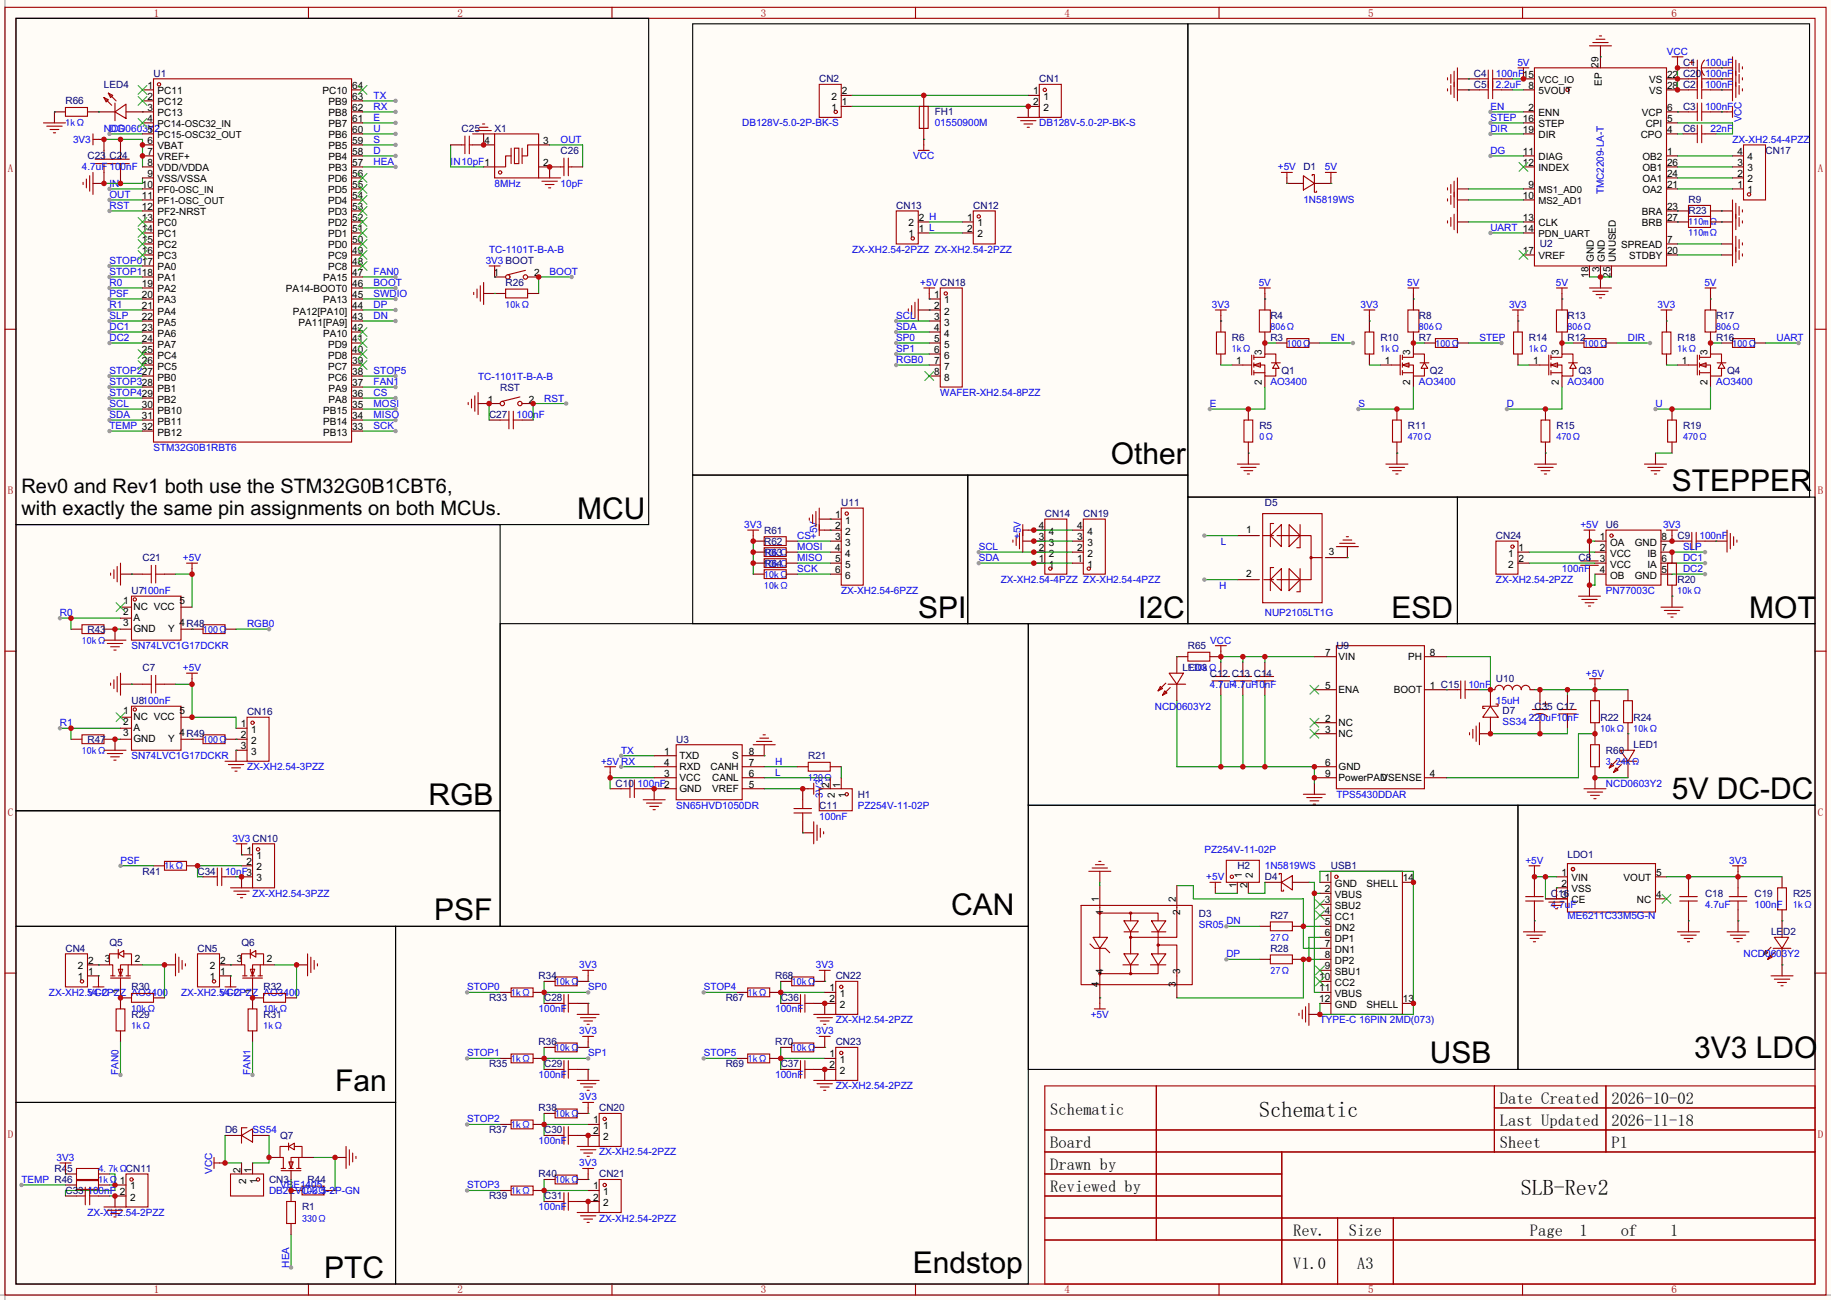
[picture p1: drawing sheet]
<svg xmlns="http://www.w3.org/2000/svg" width="423mm" height="300mm" viewBox="0 0 423 300" stroke-linecap="round" stroke-linejoin="round" font-family="sans-serif">
<defs><g id="words">
<g font-size="6.9">
<text x="256.4" y="107">Other</text>
<text x="386" y="113.3">STEPPER</text>
<text x="133.2" y="119.7">MCU</text>
<text x="212" y="142.5">SPI</text>
<text x="262.8" y="142.5">I2C</text>
<text x="321.2" y="142.5">ESD</text>
<text x="403.7" y="142.5">MOT</text>
<text x="98.9" y="185.7">RGB</text>
<text x="386" y="184.5">5V DC-DC</text>
<text x="100.2" y="212.4">PSF</text>
<text x="219.6" y="211.1">CAN</text>
<text x="330.1" y="245.4">USB</text>
<text x="391" y="244.1">3V3 LDO</text>
<text x="77.3" y="251.8">Fan</text>
<text x="210.7" y="293.7">Endstop</text>
<text x="74.8" y="294.9">PTC</text>
</g>
<g font-size="5.1">
<text x="290.7" y="257.8">Schematic</text>
<text x="351.1" y="275.8">SLB-Rev2</text>
</g>
<g font-size="4.6">
<text x="5" y="113.8">Rev0 and Rev1 both use the STM32G0B1CBT6,</text>
<text x="5" y="118.9">with exactly the same pin assignments on both MCUs.</text>
</g>
<g font-size="3.8">
<text x="242.4" y="257.2">Schematic</text>
<text x="346.2" y="254.7">Date Created</text>
<text x="372" y="254.7">2026-10-02</text>
<text x="346.2" y="259.8">Last Updated</text>
<text x="372" y="259.8">2026-11-18</text>
<text x="242.4" y="264.8">Board</text>
<text x="242.4" y="269.9">Drawn by</text>
<text x="346.2" y="264.8">Sheet</text>
<text x="372" y="264.8">P1</text>
<text x="242.4" y="275">Reviewed by</text>
<text x="298.5" y="285.2">Rev.</text>
<text x="311.4" y="285.2">Size</text>
<text x="353.2" y="285.2">Page</text>
<text x="364.6" y="285.2">1</text>
<text x="374.1" y="285.2">of</text>
<text x="385.5" y="285.2">1</text>
<text x="298.5" y="292.8">V1.0</text>
<text x="313.3" y="292.8">A3</text>
</g>
<g font-size="2.5" fill="#a00000">
<text x="35.5" y="3.8">1</text>
<text x="105.6" y="3.8">2</text>
<text x="175.7" y="3.8">3</text>
<text x="245.7" y="3.8">4</text>
<text x="315.8" y="3.8">5</text>
<text x="385.8" y="3.8">6</text>
<text x="1.8" y="39.7">A</text>
<text x="419.6" y="39.7">A</text>
<text x="1.8" y="114">B</text>
<text x="419.6" y="114">B</text>
<text x="1.8" y="188.3">C</text>
<text x="419.6" y="188.3">C</text>
<text x="1.8" y="262.6">D</text>
<text x="419.6" y="262.6">D</text>
<text x="35.5" y="298.5">1</text>
<text x="105.6" y="298.5">2</text>
<text x="175.7" y="298.5">3</text>
<text x="245.7" y="298.5">4</text>
<text x="315.8" y="298.5">5</text>
<text x="385.8" y="298.5">6</text>
</g>
<g font-size="2.3" fill="#000080">
<text x="35.4" y="17.7">U1</text>
<text x="340.2" y="17.7">C4</text>
<text x="388.5" y="15.2">C1</text>
<text x="388.5" y="17.7">C20</text>
<text x="24" y="20.3">LED4</text>
<text x="189.1" y="19">CN2</text>
<text x="239.9" y="19">CN1</text>
<text x="340.2" y="20.3">C5</text>
<text x="388.5" y="20.3">C2</text>
<text x="15.1" y="24.1">R66</text>
<text x="215.8" y="26.6">FH1</text>
<text x="388.5" y="25.4">C3</text>
<text x="106.6" y="30.4">C25</text>
<text x="114.2" y="30.4">X1</text>
<text x="129.4" y="35.5">C26</text>
<text x="388.5" y="30.4">C6</text>
<text x="407.5" y="35.5">CN17</text>
<text x="20.2" y="36.8">C23 C24</text>
<text x="300.9" y="39.3">D1</text>
<text x="389.8" y="46.9">R9</text>
<text x="206.9" y="48.2">CN13</text>
<text x="224.7" y="48.2">CN12</text>
<text x="389.8" y="49.5">R23</text>
<text x="355.5" y="57.1">U2</text>
<text x="116.7" y="66">R26</text>
<text x="293.2" y="73.6">R4</text>
<text x="327.5" y="73.6">R8</text>
<text x="361.8" y="73.6">R13</text>
<text x="396.1" y="73.6">R17</text>
<text x="284.4" y="78.7">R6</text>
<text x="293.2" y="78.7">R3</text>
<text x="318.6" y="78.7">R10</text>
<text x="327.5" y="78.7">R7</text>
<text x="352.9" y="78.7">R14</text>
<text x="361.8" y="78.7">R12</text>
<text x="387.2" y="78.7">R18</text>
<text x="396.1" y="78.7">R16</text>
<text x="295.8" y="86.3">Q1</text>
<text x="330.1" y="86.3">Q2</text>
<text x="364.4" y="86.3">Q3</text>
<text x="398.7" y="86.3">Q4</text>
<text x="115.4" y="90.1">RST</text>
<text x="112.9" y="96.5">C27</text>
<text x="290.7" y="99">R5</text>
<text x="325" y="99">R11</text>
<text x="359.3" y="99">R15</text>
<text x="388.5" y="99">R19</text>
<text x="194.2" y="116.8">U11</text>
<text x="241.2" y="119.3">CN14</text>
<text x="250.1" y="119.3">CN19</text>
<text x="292" y="116.8">D5</text>
<text x="176.4" y="123.1">R61</text>
<text x="176.4" y="125.7">R62</text>
<text x="345.3" y="124.4">CN24</text>
<text x="370.7" y="121.9">U6</text>
<text x="387.2" y="124.4">C9</text>
<text x="32.9" y="129.5">C21</text>
<text x="176.4" y="128.2">R63</text>
<text x="176.4" y="130.8">R64</text>
<text x="364.4" y="129.5">C8</text>
<text x="30.4" y="137.1">U7100nF</text>
<text x="387.2" y="134.6">R20</text>
<text x="20.2" y="146">R43</text>
<text x="274.2" y="149.8">R65</text>
<text x="308.5" y="149.8">U9</text>
<text x="32.9" y="154.9">C7</text>
<text x="272.9" y="154.9">LED3</text>
<text x="279.3" y="156.2">C12 C13 C14</text>
<text x="345.3" y="157.4">U10</text>
<text x="30.4" y="162.5">U8100nF</text>
<text x="57" y="165.1">CN16</text>
<text x="346.8" y="164.8">D7</text>
<text x="354.2" y="163.8">C35 C17</text>
<text x="369.4" y="166.3">R22</text>
<text x="377.1" y="166.3">R24</text>
<text x="20.2" y="171.4">R47</text>
<text x="156.1" y="171.4">U3</text>
<text x="370.7" y="173.9">R60</text>
<text x="377.1" y="172.7">LED1</text>
<text x="186.6" y="175.2">R21</text>
<text x="142.1" y="181.6">C10</text>
<text x="198" y="184.1">H1</text>
<text x="189.1" y="186.6">C11</text>
<text x="32.9" y="201.9">R41</text>
<text x="45.6" y="201.9">C34</text>
<text x="285.6" y="200.6">H2</text>
<text x="292" y="203.2">D4</text>
<text x="307.2" y="200.6">USB1</text>
<text x="361.8" y="198.1">LDO1</text>
<text x="358" y="207">C16</text>
<text x="393.6" y="207">C18</text>
<text x="405" y="207">C19</text>
<text x="413.9" y="207">R25</text>
<text x="276.7" y="211.5">D3</text>
<text x="293.2" y="212">R27</text>
<text x="408.8" y="215.9">LED2</text>
<text x="15.1" y="219.7">CN4</text>
<text x="25.3" y="218.4">Q5</text>
<text x="45.6" y="219.7">CN5</text>
<text x="55.8" y="218.4">Q6</text>
<text x="293.2" y="219.7">R28</text>
<text x="124.3" y="226">R34</text>
<text x="178.9" y="226">R68</text>
<text x="192.9" y="226">CN22</text>
<text x="30.4" y="228.6">R30</text>
<text x="60.8" y="228.6">R32</text>
<text x="112.9" y="231.1">R33</text>
<text x="125.6" y="231.1">C28</text>
<text x="167.5" y="231.1">R67</text>
<text x="180.2" y="231.1">C36</text>
<text x="30.4" y="234.9">R29</text>
<text x="60.8" y="234.9">R31</text>
<text x="124.3" y="241.3">R36</text>
<text x="178.9" y="241.3">R70</text>
<text x="192.9" y="241.3">CN23</text>
<text x="112.9" y="246.3">R35</text>
<text x="125.6" y="246.3">C29</text>
<text x="167.5" y="246.3">R69</text>
<text x="180.2" y="246.3">C37</text>
<text x="124.3" y="256.5">R38</text>
<text x="138.3" y="256.5">CN20</text>
<text x="51.9" y="261.6">D6</text>
<text x="64.6" y="262.8">Q7</text>
<text x="112.9" y="261.6">R37</text>
<text x="125.6" y="261.6">C30</text>
<text x="12.6" y="270.5">R45</text>
<text x="15.1" y="275.5">C33</text>
<text x="62.1" y="273">CN3</text>
<text x="71" y="273">R44</text>
<text x="124.3" y="271.7">R40</text>
<text x="138.3" y="271.7">CN21</text>
<text x="69.7" y="279.4">R1</text>
<text x="112.9" y="276.8">R39</text>
<text x="125.6" y="276.8">C31</text>
</g>
<g font-size="2.3" fill="#00f">
<text x="345.3" y="17.7">100nF15</text>
<text x="350.3" y="15.2">5V</text>
<text x="384.8" y="12.7">VCC</text>
<text x="393.6" y="15.2">100uF</text>
<text x="393.6" y="17.7">100nF</text>
<text x="86.2" y="22.8">TX</text>
<text x="345.3" y="20.3">2.2uF 8</text>
<text x="393.6" y="20.3">100nF</text>
<text x="15.1" y="29.2">1kΩ</text>
<text x="86.2" y="25.4">RX</text>
<text x="86.2" y="27.9">E</text>
<text x="171.3" y="29.2">DB128V-5.0-2P-BK-S</text>
<text x="215.8" y="29.2">01550900M</text>
<text x="239.9" y="29.2">DB128V-5.0-2P-BK-S</text>
<text x="344" y="25.4">EN</text>
<text x="344" y="27.9">STEP 16</text>
<text x="393.6" y="25.4">100nF</text>
<text x="402" y="28.3" transform="rotate(-90 402 28.3)">VCC</text>
<text x="16.9" y="33">3V3</text>
<text x="24" y="30.4">NCD0603Y2</text>
<text x="25.3" y="30.4">DG</text>
<text x="86.2" y="30.4">U</text>
<text x="86.2" y="33">S</text>
<text x="86.2" y="35.5">D</text>
<text x="129.4" y="33">OUT</text>
<text x="344" y="30.4">DIR</text>
<text x="344" y="35.5">DG</text>
<text x="394.8" y="30.4">22nF</text>
<text x="399.9" y="33">ZX-XH2.54-4PZZ</text>
<text x="18.9" y="39.3">4.7uF 100nF</text>
<text x="86.2" y="38.1">HEA</text>
<text x="104" y="38.1">IN10pF1</text>
<text x="210.8" y="36.8">VCC</text>
<text x="295" y="39.3">+5V</text>
<text x="305.8" y="39.3">5V</text>
<text x="25.3" y="43.1">IN</text>
<text x="25.3" y="45.7">OUT</text>
<text x="114.2" y="43.1">8MHz</text>
<text x="129.4" y="43.1">10pF</text>
<text x="300.9" y="46.9">1N5819WS</text>
<text x="370.3" y="44.9" transform="rotate(-90 370.3 44.9)">TMC2209-LA-T</text>
<text x="25.3" y="48.2">RST</text>
<text x="344" y="53.3">UART 14</text>
<text x="389.8" y="52">110mΩ</text>
<text x="112.9" y="58.4">TC-1101T-B-A-B</text>
<text x="196.7" y="58.4">ZX-XH2.54-2PZZ ZX-XH2.54-2PZZ</text>
<text x="389.8" y="54.6">110mΩ</text>
<text x="25.3" y="60.9">STOP017</text>
<text x="25.3" y="63.5">STOP118</text>
<text x="25.3" y="66">R0</text>
<text x="86.2" y="66">BOOT</text>
<text x="86.2" y="63.5">FAN0</text>
<text x="112.1" y="60.9">3V3 BOOT</text>
<text x="126.9" y="63.5">BOOT</text>
<text x="212.4" y="66">+5V CN18</text>
<text x="290.6" y="66">5V</text>
<text x="324.9" y="66">5V</text>
<text x="359.1" y="66">5V</text>
<text x="393.4" y="66">5V</text>
<text x="25.3" y="68.5">PSF</text>
<text x="25.3" y="71.1">R1</text>
<text x="86.2" y="71.1">DP</text>
<text x="86.2" y="68.5">SWDIO</text>
<text x="116.7" y="71.1">10kΩ</text>
<text x="279.8" y="71.1">3V3</text>
<text x="314" y="71.1">3V3</text>
<text x="348.3" y="71.1">3V3</text>
<text x="382.6" y="71.1">3V3</text>
<text x="25.3" y="73.6">SLP</text>
<text x="25.3" y="76.2">DC1</text>
<text x="86.2" y="73.6">DN</text>
<text x="206.9" y="73.6">SCL</text>
<text x="206.9" y="76.2">SDA</text>
<text x="293.2" y="76.2">806Ω</text>
<text x="327.5" y="76.2">806Ω</text>
<text x="361.8" y="76.2">806Ω</text>
<text x="396.1" y="76.2">806Ω</text>
<text x="25.3" y="78.7">DC2</text>
<text x="206.9" y="78.7">SP0</text>
<text x="206.9" y="81.2">SP1</text>
<text x="206.9" y="83.8">RGB0</text>
<text x="284.4" y="81.2">1kΩ</text>
<text x="297.1" y="80">100Ω</text>
<text x="307.2" y="78.7">EN</text>
<text x="318.6" y="81.2">1kΩ</text>
<text x="331.3" y="80">100Ω</text>
<text x="341.5" y="78.7">STEP</text>
<text x="352.9" y="81.2">1kΩ</text>
<text x="365.6" y="80">100Ω</text>
<text x="375.8" y="78.7">DIR</text>
<text x="387.2" y="81.2">1kΩ</text>
<text x="399.9" y="80">100Ω</text>
<text x="410.1" y="78.7">UART</text>
<text x="25.3" y="88.9">STOP328</text>
<text x="25.3" y="86.3">STOP227</text>
<text x="86.2" y="86.3">STOP5</text>
<text x="86.2" y="88.9">FAN1</text>
<text x="110.4" y="87.6">TC-1101T-B-A-B</text>
<text x="293.2" y="88.9">AO3400</text>
<text x="327.5" y="88.9">AO3400</text>
<text x="361.8" y="88.9">AO3400</text>
<text x="396.1" y="88.9">AO3400</text>
<text x="25.3" y="93.9">SCL</text>
<text x="25.3" y="91.4">STOP429</text>
<text x="86.2" y="93.9">MOSI</text>
<text x="86.2" y="91.4">CS</text>
<text x="125.6" y="92.7">RST</text>
<text x="217" y="91.4">WAFER-XH2.54-8PZZ</text>
<text x="279.3" y="93.9">E</text>
<text x="313.6" y="93.9">S</text>
<text x="347.9" y="93.9">D</text>
<text x="382.1" y="93.9">U</text>
<text x="25.3" y="96.5">SDA</text>
<text x="25.3" y="99">TEMP 32</text>
<text x="86.2" y="99">SCK</text>
<text x="86.2" y="96.5">MISO</text>
<text x="119.3" y="96.5">100nF</text>
<text x="290.7" y="101.6">0Ω</text>
<text x="325" y="101.6">470Ω</text>
<text x="359.3" y="101.6">470Ω</text>
<text x="388.5" y="101.6">470Ω</text>
<text x="35.4" y="104.1">STM32G0B1RBT6</text>
<text x="171.8" y="121.9">3V3</text>
<text x="184" y="124.4">CS</text>
<text x="188.6" y="124.4" transform="rotate(-90 188.6 124.4)">+5V</text>
<text x="235.6" y="124.4" transform="rotate(-90 235.6 124.4)">+5V</text>
<text x="281.8" y="125.7">L</text>
<text x="364.8" y="121.9">+5V</text>
<text x="383.9" y="121.9">3V3</text>
<text x="392.3" y="124.4">100nF</text>
<text x="42.2" y="129.5">+5V</text>
<text x="176.4" y="128.2">10kΩ</text>
<text x="176.4" y="130.8">10kΩ</text>
<text x="184" y="127">MOSI</text>
<text x="184" y="129.5">MISO</text>
<text x="225.9" y="127">SCL</text>
<text x="225.9" y="129.5">SDA</text>
<text x="388.5" y="127">SLP</text>
<text x="388.5" y="129.5">DC1</text>
<text x="176.4" y="133.3">10kΩ</text>
<text x="176.4" y="135.8">10kΩ</text>
<text x="184" y="132">SCK</text>
<text x="194.2" y="137.1">ZX-XH2.54-6PZZ</text>
<text x="231" y="134.6">ZX-XH2.54-4PZZ ZX-XH2.54-4PZZ</text>
<text x="281.4" y="135.8">H</text>
<text x="345.3" y="134.6">ZX-XH2.54-2PZZ</text>
<text x="360.6" y="132">100nF</text>
<text x="370.7" y="137.1">PN77003C</text>
<text x="387.2" y="137.1">10kΩ</text>
<text x="388.5" y="132">DC2</text>
<text x="13.8" y="142.2">R0</text>
<text x="292" y="142.2">NUP2105LT1G</text>
<text x="18.9" y="148.5">10kΩ</text>
<text x="30.4" y="149.8">SN74LVC1G17DCKR</text>
<text x="46.9" y="146">100Ω</text>
<text x="57" y="144.7">RGB0</text>
<text x="279.4" y="148.5">VCC</text>
<text x="42.2" y="154.9">+5V</text>
<text x="274.2" y="154.9">130kΩ</text>
<text x="279.3" y="158.7">4.7uF4.7uF10nF</text>
<text x="339" y="158.7">10nF</text>
<text x="366.1" y="156.2">+5V</text>
<text x="13.8" y="167.6">R1</text>
<text x="266.6" y="163.8">NCD0603Y2</text>
<text x="345.3" y="162.5">15uH</text>
<text x="346.8" y="167.3">SS34</text>
<text x="352.9" y="166.3">220uF10nF</text>
<text x="18.9" y="173.9">10kΩ</text>
<text x="46.9" y="171.4">100Ω</text>
<text x="143.4" y="173.9">TX</text>
<text x="369.4" y="168.9">10kΩ</text>
<text x="377.1" y="168.9">10kΩ</text>
<text x="30.4" y="175.2">SN74LVC1G17DCKR</text>
<text x="57" y="177.8">ZX-XH2.54-3PZZ</text>
<text x="138.8" y="176.5">+5V RX</text>
<text x="178.9" y="176.5">H</text>
<text x="178.9" y="179">L</text>
<text x="370.7" y="176.5">3.24kΩ</text>
<text x="147.2" y="181.6">100nF2</text>
<text x="186.6" y="180.3">120Ω</text>
<text x="189.9" y="184.1" transform="rotate(-90 189.9 184.1)">3V3</text>
<text x="308.5" y="184.1">TPS5430DDAR</text>
<text x="370.7" y="181.6">NCD0603Y2</text>
<text x="156.1" y="186.6">SN65HVD1050DR</text>
<text x="189.1" y="189.2">100nF</text>
<text x="198" y="186.6">PZ254V-11-02P</text>
<text x="53.7" y="194.3">3V3 CN10</text>
<text x="278" y="196.8">PZ254V-11-02P</text>
<text x="27.8" y="199.3">PSF</text>
<text x="38" y="200.6">1kΩ</text>
<text x="51.9" y="201.9">10nF3</text>
<text x="278.5" y="203.2">+5V</text>
<text x="292" y="200.6">1N5819WS</text>
<text x="352.1" y="199.3">+5V</text>
<text x="399.1" y="199.3">3V3</text>
<text x="58.3" y="207">ZX-XH2.54-3PZZ</text>
<text x="358" y="209.5">4.7uF</text>
<text x="393.6" y="209.5">4.7uF</text>
<text x="405" y="209.5">100nF</text>
<text x="413.9" y="209.5">1kΩ</text>
<text x="276.7" y="214.1">SR05</text>
<text x="283.1" y="213.3">DN</text>
<text x="361.8" y="212">ME6211C33M5G-N</text>
<text x="283.1" y="220.9">DP</text>
<text x="293.2" y="217.1">27Ω</text>
<text x="402.5" y="220.9">NCD0603Y2</text>
<text x="128.1" y="227.3">10kΩ</text>
<text x="133.7" y="223.5">3V3</text>
<text x="182.8" y="227.3">10kΩ</text>
<text x="188.3" y="223.5">3V3</text>
<text x="293.2" y="224.7">27Ω</text>
<text x="11.3" y="229.8">ZX-XH2.54-2PZZ</text>
<text x="20.3" y="229.8">VCC</text>
<text x="30.4" y="229.8">AO3400</text>
<text x="30.4" y="233.6">10kΩ</text>
<text x="41.8" y="229.8">ZX-XH2.54-2PZZ AO3400</text>
<text x="50.8" y="229.8">VCC</text>
<text x="60.8" y="233.6">10kΩ</text>
<text x="107.8" y="228.6">STOP0</text>
<text x="118" y="229.8">1kΩ</text>
<text x="124.3" y="233.6">100nF</text>
<text x="135.8" y="228.6">SP0</text>
<text x="162.4" y="228.6">STOP4</text>
<text x="172.6" y="229.8">1kΩ</text>
<text x="178.9" y="233.6">100nF</text>
<text x="30.4" y="237.4">1kΩ</text>
<text x="60.8" y="237.4">1kΩ</text>
<text x="133.7" y="238.7">3V3</text>
<text x="188.3" y="238.7">3V3</text>
<text x="192.9" y="236.2">ZX-XH2.54-2PZZ</text>
<text x="251.8" y="234.9">+5V</text>
<text x="304.7" y="236.2">TYPE-C 16PIN 2MD(073)</text>
<text x="107.8" y="243.8">STOP1</text>
<text x="118" y="245.1">1kΩ</text>
<text x="128.1" y="242.5">10kΩ</text>
<text x="135.8" y="243.8">SP1</text>
<text x="162.4" y="243.8">STOP5</text>
<text x="172.6" y="245.1">1kΩ</text>
<text x="182.8" y="242.5">10kΩ</text>
<text x="27.4" y="248.1" transform="rotate(-90 27.4 248.1)">FAN0</text>
<text x="57.8" y="248.1" transform="rotate(-90 57.8 248.1)">FAN1</text>
<text x="124.3" y="248.9">100nF</text>
<text x="178.9" y="248.9">100nF</text>
<text x="192.9" y="251.4">ZX-XH2.54-2PZZ</text>
<text x="128.1" y="257.8">10kΩ</text>
<text x="133.7" y="254">3V3</text>
<text x="58.3" y="261.6">SS54</text>
<text x="107.8" y="259">STOP2</text>
<text x="118" y="260.3">1kΩ</text>
<text x="13.1" y="267.9">3V3</text>
<text x="124.3" y="264.1">100nF</text>
<text x="133.7" y="269.2">3V3</text>
<text x="138.3" y="266.7">ZX-XH2.54-2PZZ</text>
<text x="5" y="273">TEMP R46</text>
<text x="20.2" y="275.5">100nF 2</text>
<text x="22.7" y="270.5">4.7kΩCN11</text>
<text x="22.7" y="273">1kΩ1</text>
<text x="48.9" y="270.8" transform="rotate(-90 48.9 270.8)">VCC</text>
<text x="62.1" y="275.5">DB2EVC-3.5-2P-GN</text>
<text x="64.6" y="274.3">VBE1405</text>
<text x="69.7" y="275.5">10kΩ</text>
<text x="107.8" y="274.3">STOP3</text>
<text x="118" y="275.5">1kΩ</text>
<text x="128.1" y="273">10kΩ</text>
<text x="20.2" y="280.6">ZX-XH2.54-2PZZ</text>
<text x="69.7" y="281.9">330Ω</text>
<text x="124.3" y="279.4">100nF</text>
<text x="138.3" y="281.9">ZX-XH2.54-2PZZ</text>
<text x="66.7" y="292.5" transform="rotate(-90 66.7 292.5)">HEA</text>
</g>
<g font-size="2.3">
<text x="369" y="15.7" transform="rotate(-90 369 15.7)">29</text>
<text x="384.8" y="18">22</text>
<text x="34" y="20.5">1</text>
<text x="34" y="23.1">2</text>
<text x="36.4" y="21.8">PC11</text>
<text x="74.4" y="21.8">PC10</text>
<text x="81.3" y="23.1">63</text>
<text x="81.3" y="20.5">64</text>
<text x="192" y="23.1">2</text>
<text x="194.3" y="21.8">2</text>
<text x="238.5" y="21.8">1</text>
<text x="240.8" y="23.1">1</text>
<text x="355.1" y="21.8">5VOUT</text>
<text x="369.7" y="19.7" transform="rotate(-90 369.7 19.7)">EP</text>
<text x="380.7" y="19.2">VS</text>
<text x="380.7" y="21.8">VS</text>
<text x="384.8" y="20.5">28</text>
<text x="34" y="25.6">3</text>
<text x="34" y="28.1">4</text>
<text x="36.4" y="24.3">PC12</text>
<text x="36.4" y="26.9">PC13</text>
<text x="75.8" y="29.4">PB7</text>
<text x="75.8" y="26.9">PB8</text>
<text x="75.8" y="24.3">PB9</text>
<text x="81.3" y="28.1">61</text>
<text x="81.3" y="25.6">62</text>
<text x="192" y="25.6">1</text>
<text x="194.3" y="24.3">1</text>
<text x="238.5" y="24.3">2</text>
<text x="240.8" y="25.6">2</text>
<text x="352.8" y="25.6">2</text>
<text x="355.1" y="26.9">ENN</text>
<text x="355.1" y="29.4">STEP</text>
<text x="379" y="26.9">VCP</text>
<text x="379.9" y="29.4">CPI</text>
<text x="384.8" y="28.1">5</text>
<text x="384.8" y="25.6">6</text>
<text x="34" y="30.7">5</text>
<text x="34" y="33.2">6</text>
<text x="34" y="35.8">7</text>
<text x="36.4" y="34.5">VBAT</text>
<text x="75.8" y="34.5">PB5</text>
<text x="75.8" y="31.9">PB6</text>
<text x="81.3" y="35.8">58</text>
<text x="81.3" y="33.2">59</text>
<text x="81.3" y="30.7">60</text>
<text x="111.9" y="33.2">4</text>
<text x="125.3" y="33.2">3</text>
<text x="351.5" y="35.8">11</text>
<text x="351.5" y="30.7">19</text>
<text x="355.1" y="31.9">DIR</text>
<text x="378.7" y="31.9">CPO</text>
<text x="384.8" y="30.7">4</text>
<text x="384.8" y="35.8">1</text>
<text x="401.1" y="35.8">4</text>
<text x="34" y="38.3">8</text>
<text x="34" y="40.8">9</text>
<text x="36.4" y="37">VREF+</text>
<text x="36.4" y="39.6">VDD/VDDA</text>
<text x="75.8" y="39.6">PB3</text>
<text x="75.8" y="37">PB4</text>
<text x="81.3" y="40.8">56</text>
<text x="81.3" y="38.3">57</text>
<text x="125.3" y="38.3">2</text>
<text x="351.5" y="38.3">12</text>
<text x="355.1" y="37">DIAG</text>
<text x="355.1" y="39.6">INDEX</text>
<text x="379.1" y="37">OB2</text>
<text x="379.1" y="39.6">OB1</text>
<text x="384.8" y="40.8">24</text>
<text x="384.8" y="38.3">26</text>
<text x="401.1" y="40.8">2</text>
<text x="401.1" y="38.3">3</text>
<text x="403.4" y="39.6">3</text>
<text x="403.4" y="37">4</text>
<text x="32.7" y="43.4">10</text>
<text x="32.7" y="45.9">11</text>
<text x="36.4" y="42.1">VSS/VSSA</text>
<text x="75.7" y="47.2">PD4</text>
<text x="75.7" y="44.6">PD5</text>
<text x="75.7" y="42.1">PD6</text>
<text x="81.3" y="45.9">54</text>
<text x="81.3" y="43.4">55</text>
<text x="351.5" y="45.9">10</text>
<text x="352.8" y="43.4">9</text>
<text x="379.1" y="44.6">OA2</text>
<text x="379.1" y="42.1">OA1</text>
<text x="384.8" y="43.4">21</text>
<text x="401.1" y="43.4">1</text>
<text x="403.4" y="44.6">1</text>
<text x="403.4" y="42.1">2</text>
<text x="32.7" y="48.5">12</text>
<text x="32.7" y="51">13</text>
<text x="32.7" y="53.5">14</text>
<text x="36.4" y="49.7">PF2-NRST</text>
<text x="36.4" y="52.3">PC0</text>
<text x="75.7" y="52.3">PD2</text>
<text x="75.7" y="49.7">PD3</text>
<text x="81.3" y="53.5">51</text>
<text x="81.3" y="51">52</text>
<text x="81.3" y="48.5">53</text>
<text x="209.7" y="52.3">2</text>
<text x="212.1" y="53.5">1 L</text>
<text x="212.1" y="51">2 H</text>
<text x="223.3" y="51">1</text>
<text x="223.3" y="53.5">2</text>
<text x="225.6" y="52.3">1</text>
<text x="351.5" y="51">13</text>
<text x="355.1" y="52.3">CLK</text>
<text x="379" y="49.7">BRA</text>
<text x="379" y="52.3">BRB</text>
<text x="384.8" y="48.5">23</text>
<text x="384.8" y="51">27</text>
<text x="32.7" y="56.1">15</text>
<text x="32.7" y="58.6">16</text>
<text x="36.4" y="54.8">PC1</text>
<text x="36.4" y="57.3">PC2</text>
<text x="36.4" y="59.9">PC3</text>
<text x="75.7" y="59.9">PC9</text>
<text x="75.7" y="57.3">PD0</text>
<text x="75.7" y="54.8">PD1</text>
<text x="81.3" y="58.6">49</text>
<text x="81.3" y="56.1">50</text>
<text x="209.7" y="54.8">1</text>
<text x="225.6" y="54.8">2</text>
<text x="351.5" y="58.6">17</text>
<text x="355.1" y="59.9">VREF</text>
<text x="374.2" y="57.3">SPREAD</text>
<text x="376" y="59.9">STDBY</text>
<text x="384.8" y="56.1">7</text>
<text x="384.8" y="58.6">20</text>
<text x="36.4" y="62.4">PA0</text>
<text x="36.4" y="65">PA1</text>
<text x="74.6" y="65">PA15</text>
<text x="75.7" y="62.4">PC8</text>
<text x="81.3" y="63.7">47</text>
<text x="81.3" y="61.2">48</text>
<text x="113.9" y="63.7">1</text>
<text x="123.3" y="63.7">2</text>
<text x="366.7" y="64.1" transform="rotate(-90 366.7 64.1)">18</text>
<text x="367.9" y="60.4" transform="rotate(-90 367.9 60.4)">GND</text>
<text x="369.2" y="62.8" transform="rotate(-90 369.2 62.8)">3</text>
<text x="370.5" y="60.4" transform="rotate(-90 370.5 60.4)">GND</text>
<text x="371.8" y="64.1" transform="rotate(-90 371.8 64.1)">25</text>
<text x="373" y="60.4" transform="rotate(-90 373 60.4)">UNUSED</text>
<text x="32.7" y="66.2">19</text>
<text x="32.7" y="68.8">20</text>
<text x="32.7" y="71.3">21</text>
<text x="36.4" y="67.5">PA2</text>
<text x="36.4" y="70">PA3</text>
<text x="66" y="67.5">PA14-BOOT0</text>
<text x="74.6" y="70">PA13</text>
<text x="81.3" y="68.8">45</text>
<text x="81.3" y="66.2">46</text>
<text x="81.3" y="71.3">44</text>
<text x="215.6" y="68.8">1</text>
<text x="215.6" y="71.3">2</text>
<text x="218" y="70">1</text>
<text x="32.7" y="73.9">22</text>
<text x="32.7" y="76.4">23</text>
<text x="36.4" y="72.6">PA4</text>
<text x="36.4" y="75.1">PA5</text>
<text x="36.4" y="77.7">PA6</text>
<text x="67.6" y="72.6">PA12[PA10]</text>
<text x="68.9" y="75.1">PA11[PA9]</text>
<text x="74.6" y="77.7">PA10</text>
<text x="81.3" y="76.4">42</text>
<text x="81.3" y="73.9">43</text>
<text x="215.6" y="73.9">3</text>
<text x="215.6" y="76.4">4</text>
<text x="218" y="72.6">2</text>
<text x="218" y="75.1">3</text>
<text x="218" y="77.7">4</text>
<text x="32.7" y="78.9">24</text>
<text x="32.7" y="81.5">25</text>
<text x="36.4" y="80.2">PA7</text>
<text x="36.4" y="82.7">PC4</text>
<text x="75.7" y="82.7">PD8</text>
<text x="75.7" y="80.2">PD9</text>
<text x="81.3" y="81.5">40</text>
<text x="81.3" y="78.9">41</text>
<text x="215.6" y="78.9">5</text>
<text x="215.6" y="81.5">6</text>
<text x="218" y="80.2">5</text>
<text x="218" y="82.7">6</text>
<text x="291.3" y="81.9" transform="rotate(-90 291.3 81.9)">3</text>
<text x="325.5" y="81.9" transform="rotate(-90 325.5 81.9)">3</text>
<text x="359.8" y="81.9" transform="rotate(-90 359.8 81.9)">3</text>
<text x="394.1" y="81.9" transform="rotate(-90 394.1 81.9)">3</text>
<text x="32.7" y="84">26</text>
<text x="36.4" y="85.3">PC5</text>
<text x="36.4" y="87.8">PB0</text>
<text x="75.7" y="87.8">PC6</text>
<text x="75.7" y="85.3">PC7</text>
<text x="81.3" y="89.1">37</text>
<text x="81.3" y="86.6">38</text>
<text x="81.3" y="84">39</text>
<text x="215.6" y="84">7</text>
<text x="215.6" y="86.6">8</text>
<text x="218" y="85.3">7</text>
<text x="218" y="87.8">8</text>
<text x="285.4" y="84">1</text>
<text x="291.3" y="88.8" transform="rotate(-90 291.3 88.8)">2</text>
<text x="319.6" y="84">1</text>
<text x="325.5" y="88.8" transform="rotate(-90 325.5 88.8)">2</text>
<text x="353.9" y="84">1</text>
<text x="359.8" y="88.8" transform="rotate(-90 359.8 88.8)">2</text>
<text x="388.2" y="84">1</text>
<text x="394.1" y="88.8" transform="rotate(-90 394.1 88.8)">2</text>
<text x="32.7" y="94.2">30</text>
<text x="36.4" y="90.4">PB1</text>
<text x="36.4" y="92.9">PB2</text>
<text x="36.4" y="95.4">PB10</text>
<text x="74.6" y="95.4">PB15</text>
<text x="75.8" y="92.9">PA8</text>
<text x="75.8" y="90.4">PA9</text>
<text x="81.3" y="94.2">35</text>
<text x="81.3" y="91.6">36</text>
<text x="112.6" y="92.9">1</text>
<text x="122" y="92.9">2</text>
<text x="32.7" y="96.7">31</text>
<text x="36.4" y="98">PB11</text>
<text x="36.4" y="100.5">PB12</text>
<text x="74.6" y="100.5">PB13</text>
<text x="74.6" y="98">PB14</text>
<text x="81.3" y="99.3">33</text>
<text x="81.3" y="96.7">34</text>
<text x="192.8" y="119.6">1</text>
<text x="192.8" y="124.7">3</text>
<text x="192.8" y="122.1">2</text>
<text x="195.1" y="125.9">3</text>
<text x="195.1" y="123.4">2</text>
<text x="195.1" y="120.8">1</text>
<text x="239.8" y="124.7">3</text>
<text x="239.8" y="122.1">4</text>
<text x="242.1" y="125.9">3</text>
<text x="242.1" y="123.4">4</text>
<text x="248.7" y="124.7">3</text>
<text x="248.7" y="122.1">4</text>
<text x="251" y="125.9">3</text>
<text x="251" y="123.4">4</text>
<text x="287.7" y="122.9">1</text>
<text x="369.3" y="124.7">1</text>
<text x="371.7" y="125.9">OA</text>
<text x="377.3" y="125.9">GND</text>
<text x="383.5" y="124.7">8</text>
<text x="192.8" y="129.7">5</text>
<text x="192.8" y="127.2">4</text>
<text x="195.1" y="131">5</text>
<text x="195.1" y="128.5">4</text>
<text x="239.8" y="129.7">1</text>
<text x="239.8" y="127.2">2</text>
<text x="242.1" y="131">1</text>
<text x="242.1" y="128.5">2</text>
<text x="248.7" y="129.7">1</text>
<text x="248.7" y="127.2">2</text>
<text x="251" y="131">1</text>
<text x="251" y="128.5">2</text>
<text x="306.7" y="128">3</text>
<text x="348.2" y="128.5">1</text>
<text x="348.2" y="131">2</text>
<text x="350.5" y="127.2">1</text>
<text x="350.5" y="129.7">2</text>
<text x="369.3" y="127.2">2</text>
<text x="369.3" y="129.7">3</text>
<text x="371.7" y="128.5">VCC</text>
<text x="371.7" y="131">VCC</text>
<text x="380.3" y="131">IA</text>
<text x="380.3" y="128.5">IB</text>
<text x="383.5" y="129.7">6</text>
<text x="383.5" y="127.2">7</text>
<text x="192.8" y="132.3">6</text>
<text x="195.1" y="133.5">6</text>
<text x="287.7" y="133.1">2</text>
<text x="369.3" y="132.3">4</text>
<text x="371.7" y="133.5">OB</text>
<text x="377.3" y="133.5">GND</text>
<text x="383.5" y="132.3">5</text>
<text x="28.5" y="139.4">1</text>
<text x="28.5" y="141.9">2</text>
<text x="30.8" y="140.7">NC VCC</text>
<text x="30.8" y="143.2">A</text>
<text x="41.4" y="139.4">5</text>
<text x="28.5" y="144.5">3</text>
<text x="30.8" y="145.8">GND</text>
<text x="38.8" y="145.8">Y</text>
<text x="41.4" y="144.5">4R48</text>
<text x="305.9" y="151.3">7</text>
<text x="309" y="152.3">VIN</text>
<text x="325.1" y="152.3">PH</text>
<text x="330.1" y="151.3">8</text>
<text x="305.9" y="158.9">5</text>
<text x="309" y="160">ENA</text>
<text x="321.8" y="160">BOOT</text>
<text x="330.1" y="158.9">1 C15</text>
<text x="28.5" y="164.8">1</text>
<text x="28.5" y="167.3">2</text>
<text x="30.8" y="166.1">NC VCC</text>
<text x="41.4" y="164.8">5</text>
<text x="55.6" y="167.8">1</text>
<text x="305.9" y="166.6">2</text>
<text x="309" y="167.6">NC</text>
<text x="28.5" y="169.9">3</text>
<text x="30.8" y="168.6">A</text>
<text x="30.8" y="171.2">GND</text>
<text x="38.8" y="171.2">Y</text>
<text x="41.4" y="169.9">4R49</text>
<text x="55.6" y="170.4">2</text>
<text x="55.6" y="172.9">3</text>
<text x="58" y="169.1">1</text>
<text x="58" y="171.6">2</text>
<text x="305.9" y="169.1">3</text>
<text x="309" y="170.1">NC</text>
<text x="58" y="174.2">3</text>
<text x="153.3" y="174.2">1</text>
<text x="153.3" y="179.3">3</text>
<text x="153.3" y="176.7">4</text>
<text x="156.8" y="175.2">TXD</text>
<text x="156.8" y="177.7">RXD</text>
<text x="164" y="177.7">CANH</text>
<text x="169" y="175.2">S</text>
<text x="172.8" y="179.3">6</text>
<text x="172.8" y="176.7">7</text>
<text x="172.8" y="174.2">8</text>
<text x="305.9" y="176.7">6</text>
<text x="305.9" y="179.3">9</text>
<text x="309" y="177.7">GND</text>
<text x="330.1" y="179.3">4</text>
<text x="156.8" y="182.8">GND</text>
<text x="156.8" y="180.3">VCC</text>
<text x="164.4" y="182.8">VREF</text>
<text x="164.4" y="180.3">CANL</text>
<text x="172.8" y="181.8">5</text>
<text x="191.4" y="181.9" transform="rotate(-90 191.4 181.9)">2</text>
<text x="192.7" y="184.3" transform="rotate(-90 192.7 184.3)">2</text>
<text x="194" y="181.9" transform="rotate(-90 194 181.9)">1</text>
<text x="195.2" y="184.3" transform="rotate(-90 195.2 184.3)">1</text>
<text x="309" y="180.3">PowerPAD</text>
<text x="318.9" y="180.3">VSENSE</text>
<text x="56.9" y="197">1</text>
<text x="56.9" y="199.6">2</text>
<text x="59.2" y="198.3">1</text>
<text x="59.2" y="200.9">2</text>
<text x="59.2" y="203.4">3</text>
<text x="286.7" y="202.7" transform="rotate(-90 286.7 202.7)">1</text>
<text x="289.2" y="202.7" transform="rotate(-90 289.2 202.7)">2</text>
<text x="305.8" y="203.4">1</text>
<text x="323.8" y="203.4">14</text>
<text x="360.4" y="202.1">1</text>
<text x="362.8" y="203.4">VIN</text>
<text x="374.8" y="203.4">VOUT</text>
<text x="382.3" y="202.1">5</text>
<text x="253.6" y="208.2" transform="rotate(-90 253.6 208.2)">1</text>
<text x="271.4" y="208.2" transform="rotate(-90 271.4 208.2)">2</text>
<text x="285.4" y="205" transform="rotate(-90 285.4 205)">1</text>
<text x="287.9" y="205" transform="rotate(-90 287.9 205)">2</text>
<text x="305.8" y="205.9">2</text>
<text x="305.8" y="208.5">3</text>
<text x="308.2" y="204.7">GND</text>
<text x="308.2" y="207.2">VBUS</text>
<text x="308.2" y="209.7">SBU2</text>
<text x="315.5" y="204.7">SHELL</text>
<text x="360.4" y="204.7">2</text>
<text x="360.4" y="207.2">3</text>
<text x="362.8" y="205.9">VSS</text>
<text x="362.8" y="208.5">CE</text>
<text x="377.9" y="208.5">NC</text>
<text x="382.3" y="207.2">4</text>
<text x="254.7" y="211.3" transform="rotate(-90 254.7 211.3)">1</text>
<text x="272.4" y="211.3" transform="rotate(-90 272.4 211.3)">2</text>
<text x="305.8" y="211">4</text>
<text x="305.8" y="213.6">5</text>
<text x="308.2" y="212.3">CC1</text>
<text x="308.2" y="214.8">DN2</text>
<text x="24.2" y="222">3</text>
<text x="31.1" y="222">2</text>
<text x="54.7" y="222">3</text>
<text x="61.6" y="222">2</text>
<text x="305.8" y="216.1">6</text>
<text x="305.8" y="218.6">7</text>
<text x="305.8" y="221.2">8</text>
<text x="308.2" y="217.4">DP1</text>
<text x="308.2" y="219.9">DN1</text>
<text x="18" y="226.3">1</text>
<text x="18" y="223.7">2</text>
<text x="20.3" y="225">1</text>
<text x="20.3" y="222.4">2</text>
<text x="48.5" y="226.3">1</text>
<text x="48.5" y="223.7">2</text>
<text x="50.8" y="225">1</text>
<text x="50.8" y="222.4">2</text>
<text x="253.6" y="227.8" transform="rotate(-90 253.6 227.8)">4</text>
<text x="254.7" y="224.7" transform="rotate(-90 254.7 224.7)">4</text>
<text x="271.4" y="227.8" transform="rotate(-90 271.4 227.8)">3</text>
<text x="272.4" y="224.7" transform="rotate(-90 272.4 224.7)">3</text>
<text x="304.5" y="226.3">10</text>
<text x="305.8" y="223.7">9</text>
<text x="308.2" y="222.4">DP2</text>
<text x="308.2" y="225">SBU1</text>
<text x="308.2" y="227.5">CC2</text>
<text x="27.6" y="229.3" transform="rotate(-90 27.6 229.3)">1</text>
<text x="58.1" y="229.3" transform="rotate(-90 58.1 229.3)">1</text>
<text x="191.5" y="228.8">1</text>
<text x="191.5" y="231.3">2</text>
<text x="193.9" y="230.1">1</text>
<text x="193.9" y="232.6">2</text>
<text x="304.5" y="228.8">11</text>
<text x="304.5" y="231.3">12</text>
<text x="308.2" y="230.1">VBUS</text>
<text x="308.2" y="232.6">GND</text>
<text x="315.5" y="232.6">SHELL</text>
<text x="323.8" y="231.3">13</text>
<text x="191.5" y="244">1</text>
<text x="193.9" y="245.3">1</text>
<text x="191.5" y="246.6">2</text>
<text x="193.9" y="247.8">2</text>
<text x="136.9" y="259.3">1</text>
<text x="136.9" y="261.8">2</text>
<text x="139.2" y="260.5">1</text>
<text x="139.2" y="263.1">2</text>
<text x="30" y="274.5">1</text>
<text x="55.5" y="270.8" transform="rotate(-90 55.5 270.8)">2</text>
<text x="56.8" y="273.2" transform="rotate(-90 56.8 273.2)">2</text>
<text x="58.1" y="270.8" transform="rotate(-90 58.1 270.8)">1</text>
<text x="59.3" y="273.2" transform="rotate(-90 59.3 273.2)">1</text>
<text x="136.9" y="274.5">1</text>
<text x="139.2" y="275.8">1</text>
<text x="30" y="277.1">2</text>
<text x="136.9" y="277.1">2</text>
<text x="139.2" y="278.3">2</text>
</g>
<g font-size="2.2">
<text x="355.1" y="19.1">VCC_IO</text>
<text x="36.4" y="29.3">PC14-OSC32_IN</text>
<text x="36.4" y="31.8">PC15-OSC32_OUT</text>
<text x="36.4" y="44.5">PF0-OSC_IN</text>
<text x="36.4" y="47.1">PF1-OSC_OUT</text>
<text x="355.1" y="44.5">MS1_AD0</text>
<text x="355.1" y="47.1">MS2_AD1</text>
<text x="355.1" y="54.7">PDN_UART</text>
</g>
</g></defs>
<path d="M0 0h422.7v300h-422.7z" fill="#fffcf7"/>
<path d="M1.1 0v300M0 298.9h422.7" fill="none" stroke="#999" stroke-width=".25"/>
<g fill="none" stroke="#a10000" stroke-width=".25">
<path d="M1.1 1.7h420.4v297.2h-420.4zM3.7 4.2h415.3v292.1h-415.3zM71.2 1.7v2.5M141.3 1.7v2.5M189.1 19.5h5.1v7.6h-5.1zM211.3 1.7v2.5M239.9 19.5h5.1v7.6h-5.1zM281.4 1.7v2.5M351.5 1.7v2.5M389.8 15.7h2M390 14.4h1M390.5 13.9v1"/>
<path d="M391.8 13.9v3.5M392.8 15.7h2M393.5 13.9a2.54 2.54 0 0 0-.1 3.5M398.7 25.8h1.2M399.9 24.5v2.6M1.1 76h2.6M290.7 71.5h2.5v5.1h-2.5zM297.1 78.1h5v2.1h-5zM419 76h2.5M286.9 84.2h2M288.9 82v4.5M289.4 84.2h2.6v2.6h2.5v-1.8"/>
<path d="M289.4 82.5h2.6v-.8h2.5v2M289.4 84.2l1.6-.5v1zM289.4 82v1M289.4 83.7v1M289.4 85.5v1M289.4 86h2.6M293.5 83.7h2M294.5 83.7l.8 1.3h-1.5zM1.1 150.3h2.6M419 150.3h2.5M1.1 224.6h2.6M419 224.6h2.5"/>
<path d="M241.2 250.6h177.8v45.7h-177.8zM266.9 250.6v35.6M345 250.6v15.2M345 255.7h74M370.7 250.6v15.2M241.2 260.8h177.8M241.2 265.8h177.8M241.2 270.9h54.7M241.2 276h54.7M295.9 265.8v30.5M71.2 296.3v2.6M141.3 296.3v2.6"/>
<path d="M211.3 296.3v2.6M241.2 281.1h177.8M241.2 286.2h177.8M281.4 296.3v2.6M308.8 281.1v15.2M321.6 281.1v15.2M351.5 296.3v2.6"/>
<circle cx="192.9" cy="25.8" r=".38"/>
<circle cx="241.2" cy="20.7" r=".38"/>
</g>
<g fill="none" stroke="#870000" stroke-width=".25">
<path d="M387.2 15.7h2.6M394.8 15.7h2.6M194.2 22h2.5M194.2 24.5h2.5M237.4 22h2.5M237.4 24.5h2.5M397.4 25.8h1.3M292 69v2.5M292 76.6v5.1M294.5 79.2h2.6M302.1 79.2h2.6M284.4 84.2h2.5"/>
<path d="M292 86.8v2.5"/>
</g>
<path d="M292 79.2h2.5" fill="none" stroke="#008700" stroke-width=".25"/>
<circle cx="292" cy="79.2" r=".63" fill="#c00"/>
<path d="M292 67.7v1.3" fill="none" stroke="#870000" stroke-width=".25"/>
<path d="M290.7 66.5h2.5M292 66.5v1.2" fill="none" stroke="#a10000" stroke-width=".25"/>
<path d="M292 69h.1M304.7 79.2h7.6" fill="none" stroke="#008700" stroke-width=".25"/>
<circle cx="312.3" cy="79.2" r=".51" fill="#999"/>
<path d="M292 89.3v5.1h-12.7" fill="none" stroke="#008700" stroke-width=".25"/>
<circle cx="279.3" cy="94.4" r=".51" fill="#999"/>
<path d="M288.2 94.4v2.5" fill="none" stroke="#870000" stroke-width=".25"/>
<circle cx="288.2" cy="94.4" r=".63" fill="#c00"/>
<path d="M281.8 72.8v3.8M326.3 69v2.5M326.3 76.6v5.1M328.8 79.2h2.5M336.4 79.2h2.6M281.8 81.7v2.5M318.6 84.2h2.6M326.3 86.8v2.5M288.2 102v5.1" fill="none" stroke="#870000" stroke-width=".25"/>
<g fill="none" stroke="#a10000" stroke-width=".25">
<path d="M280.5 71.5h2.6M280.8 76.6h2v5.1h-2zM281.8 71.5v1.3M325 71.5h2.5v5.1h-2.5zM331.3 78.1h5.1v2.1h-5.1zM287.1 96.9h2.1v5.1h-2.1zM321.2 84.2h2M323.2 82v4.5M323.7 84.2h2.6v2.6h2.5v-1.8M323.7 82.5h2.6v-.8h2.5v2M323.7 84.2l1.5-.5v1zM323.7 82v1"/>
<path d="M323.7 83.7v1M323.7 85.5v1M323.7 86h2.6M327.8 83.7h2M328.8 83.7l.8 1.3h-1.6zM285.6 107.1h5.1M286.4 107.9h3.5M287.1 108.6h2.1M287.9 109.4h.5"/>
</g>
<path d="M281.8 74.1h.1M326.3 79.2h2.5M281.8 84.2h2.6M288.2 104.6h.1" fill="none" stroke="#008700" stroke-width=".25"/>
<circle cx="326.3" cy="79.2" r=".63" fill="#c00"/>
<path d="M326.3 67.7v1.3" fill="none" stroke="#870000" stroke-width=".25"/>
<path d="M325 66.5h2.5M326.3 66.5v1.2" fill="none" stroke="#a10000" stroke-width=".25"/>
<path d="M326.3 69h.1M339 79.2h7.6" fill="none" stroke="#008700" stroke-width=".25"/>
<circle cx="346.6" cy="79.2" r=".51" fill="#999"/>
<path d="M326.3 89.3v5.1h-12.7" fill="none" stroke="#008700" stroke-width=".25"/>
<circle cx="313.6" cy="94.4" r=".51" fill="#999"/>
<path d="M316.1 72.8v3.8M316.1 81.7v2.5M322.5 94.4v2.5M322.5 104.6v2.5" fill="none" stroke="#870000" stroke-width=".25"/>
<path d="M314.8 71.5h2.6M315.1 76.6h2v5.1h-2zM316.1 71.5v1.3M319.9 107.1h5.1M320.7 107.9h3.5M321.4 108.6h2.1M322.2 109.4h.5" fill="none" stroke="#a10000" stroke-width=".25"/>
<path d="M316.1 74.1h.1M316.1 84.2h2.5" fill="none" stroke="#008700" stroke-width=".25"/>
<circle cx="322.5" cy="94.4" r=".63" fill="#c00"/>
<path d="M360.6 69v2.5M360.6 76.6v5.1M363.1 79.2h2.5M370.7 79.2h2.6M352.9 84.2h2.6M360.6 86.8v2.5M322.5 102v2.6M44.3 145.2h2.6M51.9 145.2h2.6M44.3 170.6h2.6M51.9 170.6h2.6" fill="none" stroke="#870000" stroke-width=".25"/>
<g fill="none" stroke="#a10000" stroke-width=".25">
<path d="M359.3 71.5h2.5v5.1h-2.5zM365.6 78.1h5.1v2.1h-5.1zM321.4 96.9h2.1v5.1h-2.1zM355.5 84.2h2M357.5 82v4.5M358 86h2.6M358 84.2h2.6v2.6h2.5v-1.8M358 82.5h2.6v-.8h2.5v2M358 84.2l1.5-.5v1zM358 82v1M358 83.7v1M358 85.5v1"/>
<path d="M362.1 83.7h2M363.1 83.7l.8 1.3h-1.6zM46.9 144.2h5v2h-5zM46.9 169.6h5v2h-5z"/>
</g>
<path d="M360.6 79.2h2.5M322.5 104.6h.1" fill="none" stroke="#008700" stroke-width=".25"/>
<circle cx="360.6" cy="79.2" r=".63" fill="#c00"/>
<path d="M360.6 67.7v1.3" fill="none" stroke="#870000" stroke-width=".25"/>
<path d="M359.3 66.5h2.5M360.6 66.5v1.2" fill="none" stroke="#a10000" stroke-width=".25"/>
<path d="M360.6 69h.1M373.3 79.2h7.6" fill="none" stroke="#008700" stroke-width=".25"/>
<circle cx="380.9" cy="79.2" r=".51" fill="#999"/>
<path d="M360.6 89.3v5.1h-12.7" fill="none" stroke="#008700" stroke-width=".25"/>
<circle cx="347.9" cy="94.4" r=".51" fill="#999"/>
<path d="M350.4 72.8v3.8M350.4 81.7v2.5M356.7 94.4v2.5M356.7 104.6v2.5" fill="none" stroke="#870000" stroke-width=".25"/>
<path d="M349.1 71.5h2.6M349.4 76.6h2v5.1h-2zM350.4 71.5v1.3M354.2 107.1h5.1M355 107.9h3.5M355.7 108.6h2.1M356.5 109.4h.5" fill="none" stroke="#a10000" stroke-width=".25"/>
<path d="M350.4 74.1h.1M350.4 84.2h2.5" fill="none" stroke="#008700" stroke-width=".25"/>
<circle cx="356.7" cy="94.4" r=".63" fill="#c00"/>
<path d="M394.8 69v2.5M394.8 76.6v5.1M397.4 79.2h2.5M405 79.2h2.5M387.2 84.2h2.6M394.8 86.8v2.5M356.7 102v2.6" fill="none" stroke="#870000" stroke-width=".25"/>
<g fill="none" stroke="#a10000" stroke-width=".25">
<path d="M393.6 71.5h2.5v5.1h-2.5zM399.9 78.1h5.1v2.1h-5.1zM355.7 96.9h2.1v5.1h-2.1zM389.8 84.2h2M391.8 82v4.5M392.3 86h2.5M392.3 84.2h2.5v2.6h2.6v-1.8M392.3 82.5h2.5v-.8h2.6v2M392.3 84.2l1.5-.5v1zM392.3 82v1M392.3 83.7v1M392.3 85.5v1"/>
<path d="M396.4 83.7h2M397.4 83.7l.7 1.3h-1.5z"/>
</g>
<path d="M394.8 79.2h2.6M356.7 104.6h.1" fill="none" stroke="#008700" stroke-width=".25"/>
<circle cx="394.8" cy="79.2" r=".63" fill="#c00"/>
<path d="M394.8 67.7v1.3" fill="none" stroke="#870000" stroke-width=".25"/>
<path d="M393.6 66.5h2.5M394.8 66.5v1.2" fill="none" stroke="#a10000" stroke-width=".25"/>
<path d="M394.8 69h.1M407.5 79.2h7.7" fill="none" stroke="#008700" stroke-width=".25"/>
<circle cx="415.2" cy="79.2" r=".51" fill="#999"/>
<path d="M394.8 89.3v5.1h-12.7" fill="none" stroke="#008700" stroke-width=".25"/>
<circle cx="382.1" cy="94.4" r=".51" fill="#999"/>
<path d="M384.7 72.8v3.8M384.7 81.7v2.5M386 94.4v2.5M382.1 104.6v2.5" fill="none" stroke="#870000" stroke-width=".25"/>
<path d="M383.4 71.5h2.6M383.7 76.6h2v5.1h-2zM384.7 71.5v1.3M379.6 107.1h5.1M380.4 107.9h3.5M381.1 108.6h2.1M381.9 109.4h.5" fill="none" stroke="#a10000" stroke-width=".25"/>
<path d="M384.7 74.1h.1M384.7 84.2h2.5" fill="none" stroke="#008700" stroke-width=".25"/>
<circle cx="386" cy="94.4" r=".63" fill="#c00"/>
<g fill="none" stroke="#870000" stroke-width=".25">
<path d="M297.1 41.1v1.2h3.8M307.2 41.1v1.2h-3.8M386 102v2.6M366.9 123.6v3.8M366.9 132.5v2.5M368.2 124.9h2.5M368.2 127.4h2.5M368.2 130h2.5M368.2 132.5h2.5M383.4 124.9h2.6M383.4 127.4h2.6M383.4 130h2.6"/>
<path d="M383.4 132.5h2.6"/>
</g>
<g fill="none" stroke="#a10000" stroke-width=".25">
<path d="M295.8 39.8h2.5M297.1 39.8v1.3M305.9 39.8h2.6M307.2 39.8v1.3M300.9 40.6l2.5 1.7-2.5 1.6zM302.9 40.6v-.3h.5v4.1h.5v-.3M384.9 96.9h2.1v5.1h-2.1zM364.9 129.5h4M364.9 130.5h4M365.6 122.3h2.6M366.9 122.3v1.3M366.9 127.4v2.1"/>
<path d="M370.7 122.3h12.7v12.7h-12.7z"/>
<circle cx="372" cy="123.6" r=".38"/>
</g>
<path d="M297.1 42.3h.1M307.2 42.3h.1M382.1 104.6h3.9M352.9 127.4h15.3M366.9 124.9h1.3" fill="none" stroke="#008700" stroke-width=".25"/>
<path d="M274.2 5.5h143.5v109.2h-143.5z" fill="none" stroke="#000" stroke-width=".25"/>
<circle cx="366.9" cy="124.9" r=".63" fill="#c00"/>
<path d="M366.9 130.5v2M384.7 122.3h2.5M386 122.3v1.3M388.5 124.9h2M390.5 122.8v4.1M391.5 122.8v4.1" fill="none" stroke="#a10000" stroke-width=".25"/>
<path d="M386 123.6v1.3h2.5M393.6 124.9h2.5" fill="none" stroke="#870000" stroke-width=".25"/>
<path d="M386 124.9h.1" fill="none" stroke="#008700" stroke-width=".25"/>
<circle cx="386" cy="124.9" r=".63" fill="#c00"/>
<path d="M391.5 124.9h2.1M398.7 122.3v5.1M399.4 123.1v3.6M400.2 123.9v2M400.9 124.6v.5" fill="none" stroke="#a10000" stroke-width=".25"/>
<path d="M366.9 135v2.6M396.1 124.9h2.6" fill="none" stroke="#870000" stroke-width=".25"/>
<path d="M368.2 132.5v2.5h-1.3M396.1 124.9h.1" fill="none" stroke="#008700" stroke-width=".25"/>
<circle cx="366.9" cy="135" r=".63" fill="#c00"/>
<path d="M364.4 137.6h5M365.1 138.3h3.6M365.9 139.1h2M366.6 139.9h.6" fill="none" stroke="#a10000" stroke-width=".25"/>
<path d="M386 127.4h7.6" fill="none" stroke="#008700" stroke-width=".25"/>
<circle cx="393.6" cy="127.4" r=".51" fill="#999"/>
<path d="M386 130h7.6" fill="none" stroke="#008700" stroke-width=".25"/>
<circle cx="393.6" cy="130" r=".51" fill="#999"/>
<path d="M386 132.5h7.6" fill="none" stroke="#008700" stroke-width=".25"/>
<circle cx="393.6" cy="132.5" r=".51" fill="#999"/>
<path d="M386 127.4v2.6" fill="none" stroke="#870000" stroke-width=".25"/>
<circle cx="386" cy="127.4" r=".63" fill="#c00"/>
<path d="M386 135v5.1" fill="none" stroke="#870000" stroke-width=".25"/>
<path d="M384.9 130h2.1v5h-2.1zM383.4 140.1h5.1M384.2 140.9h3.5M384.9 141.6h2.1M385.7 142.4h.5" fill="none" stroke="#a10000" stroke-width=".25"/>
<path d="M386 137.6h.1M143.4 174.4h7.6" fill="none" stroke="#008700" stroke-width=".25"/>
<path d="M336.4 114.7h82.6v29.2h-82.6z" fill="none" stroke="#000" stroke-width=".25"/>
<circle cx="143.4" cy="174.4" r=".51" fill="#999"/>
<path d="M143.4 176.9h7.6" fill="none" stroke="#008700" stroke-width=".25"/>
<circle cx="143.4" cy="176.9" r=".51" fill="#999"/>
<path d="M140.8 178.2v1.3M140.8 182h2.6M148.5 182h2.5" fill="none" stroke="#870000" stroke-width=".25"/>
<path d="M139.6 176.9h2.5M140.8 176.9v1.3M145.4 180v4.1M146.4 180v4.1M143.4 182h2M146.4 182h2.1" fill="none" stroke="#a10000" stroke-width=".25"/>
<path d="M151 179.5h-10.2v2.5M151 182h.1" fill="none" stroke="#008700" stroke-width=".25"/>
<circle cx="140.8" cy="179.5" r=".63" fill="#c00"/>
<path d="M176.4 171.9v2.5M151 182v2.6M186.6 182h-1.3v2.6" fill="none" stroke="#870000" stroke-width=".25"/>
<path d="M173.9 171.9h5M174.6 171.1h3.6M175.4 170.3h2M176.1 169.6h.6M148.5 184.6h5M149.2 185.3h3.6M150 186.1h2M150.7 186.9h.6M183.3 186.6h4M186.6 182h1.2M187.8 180.8v2.5" fill="none" stroke="#a10000" stroke-width=".25"/>
<path d="M176.4 176.9h7.6M176.4 179.5h15.2M176.4 182h8.9" fill="none" stroke="#008700" stroke-width=".25"/>
<circle cx="185.3" cy="182" r=".63" fill="#c00"/>
<g fill="none" stroke="#a10000" stroke-width=".25">
<path d="M279.8 157.1h4M279.8 156.1h4M281.8 155.4v.7M281.8 157.1v.8M284.9 157.1h4M284.9 156.1h4M286.9 155.4v.7M286.9 157.1v.8M289.9 157.1h4.1M289.9 156.1h4.1M292 155.4v.7M292 157.1v.8"/>
<path d="M186.6 175.9h5v2.1h-5zM183.3 187.6h4M185.3 184.6v2M185.3 187.6v2M187.8 189.6v5.1M188.6 190.4v3.6M189.1 182h7.6v5.1h-7.6zM189.4 191.2v2M190.1 191.9v.5"/>
<circle cx="195.5" cy="183.3" r=".38"/>
</g>
<path d="M281.8 152.8v2.6M281.8 157.9v2.5M286.9 152.8v2.6M286.9 157.9v2.5M292 152.8v2.6M292 157.9v2.5M184 176.9h2.6M191.6 179.5v2.5M191.6 176.9h2.6M194.2 179.5v2.5M185.3 189.6v2.6h2.5" fill="none" stroke="#870000" stroke-width=".25"/>
<path d="M286.9 151.5v1.3M292 151.5v1.3M303.4 151.5h-21.6v1.3M194.2 176.9v2.6M185.3 192.2h.1" fill="none" stroke="#008700" stroke-width=".25"/>
<path d="M274.2 114.7h62.2v29.2h-62.2z" fill="none" stroke="#000" stroke-width=".25"/>
<g fill="#c00">
<circle cx="286.9" cy="151.5" r=".63"/>
<circle cx="292" cy="151.5" r=".63"/>
</g>
<path d="M281.8 150.3v1.2M303.4 180.8v2.5" fill="none" stroke="#870000" stroke-width=".25"/>
<path d="M280.5 149h2.6M281.8 149v1.3M300.9 183.3h5M301.6 184.1h3.6M302.4 184.8h2M303.1 185.6h.6" fill="none" stroke="#a10000" stroke-width=".25"/>
<path d="M271.7 161.7v15.2h31.7v3.9M281.8 160.4v16.5M286.9 160.4v16.5M292 160.4v16.5" fill="none" stroke="#008700" stroke-width=".25"/>
<g fill="#c00">
<circle cx="292" cy="176.9" r=".63"/>
<circle cx="286.9" cy="176.9" r=".63"/>
<circle cx="281.8" cy="176.9" r=".63"/>
</g>
<path d="M336.4 159.2h.8M337.2 157.1v4.1M338.2 157.1v4.1M338.2 159.2h.8" fill="none" stroke="#a10000" stroke-width=".25"/>
<path d="M333.9 159.2h2.5M339 159.2h2.5" fill="none" stroke="#870000" stroke-width=".25"/>
<path d="M333.9 151.5h10.1v7.7h-2.5M354.2 159.2h21.6M361.8 159.2v1.2" fill="none" stroke="#008700" stroke-width=".25"/>
<circle cx="361.8" cy="159.2" r=".63" fill="#c00"/>
<g fill="none" stroke="#a10000" stroke-width=".25">
<path d="M339.2 169.1v.5M340 168.3v2M340.7 167.6v3.5M341.5 166.8v5.1M359.8 164.8h4.1M359.8 163.7h4.1M361.8 163v.7M361.8 164.8v.7M367.2 161.7h2v5.1h-2zM365.6 182h5.1M366.4 182.8h3.6M367.2 183.6h2"/>
<path d="M367.9 184.3h.5"/>
</g>
<path d="M368.2 157.9v3.8M341.5 169.3h2.5M361.8 160.4v2.6M361.8 165.5v2.6M368.2 166.8v2.5M368.2 179.5v2.5" fill="none" stroke="#870000" stroke-width=".25"/>
<path d="M361.8 168.1v1.2h-17.8M368.2 169.3h-3.8v10.2h-30.5" fill="none" stroke="#008700" stroke-width=".25"/>
<circle cx="368.2" cy="159.2" r=".63" fill="#c00"/>
<g fill="none" stroke="#a10000" stroke-width=".25">
<path d="M366.9 156.6h2.5M368.2 156.6v1.3M372 176.2l.5 .5-1 .5zM373 177.2l.5 .5-1 .5zM373.3 175.4l-1.8 1.8M373.8 175.7h4M374 173.1h3.3l-1.5 2.6zM374.3 176.4l-1.8 1.8M374.8 161.7h2v5.1h-2zM407.5 219.4l.6 .5-1.1 .5zM408.8 218.6l-1.8 1.8M409.3 218.9h4.1"/>
<path d="M409.6 216.3h3.3l-1.5 2.6zM409.8 219.6l-1.7 1.8M410.3 204.9h2.1v5.1h-2.1zM408.6 220.4l.5 .5-1 .5zM408.8 225.2h5.1M409.6 226h3.5M410.3 226.7h2.1M411.1 227.5h.5"/>
</g>
<path d="M375.8 159.2v2.5M375.8 166.8v6.3M375.8 175.7v3.8M411.4 202.3v2.6M411.4 210v6.3M411.4 218.9v6.3" fill="none" stroke="#870000" stroke-width=".25"/>
<path d="M83.7 23.3h7.6M368.2 179.5h7.6M375.8 169.3h.1M411.4 212.5h.1" fill="none" stroke="#008700" stroke-width=".25"/>
<path d="M237.4 143.9h181.6v41.9h-181.6zM350.4 185.8h68.6v61h-68.6z" fill="none" stroke="#000" stroke-width=".25"/>
<circle cx="91.3" cy="23.3" r=".51" fill="#999"/>
<path d="M83.7 25.8h7.6" fill="none" stroke="#008700" stroke-width=".25"/>
<circle cx="91.3" cy="25.8" r=".51" fill="#999"/>
<path d="M83.7 66.5h7.6" fill="none" stroke="#008700" stroke-width=".25"/>
<circle cx="91.3" cy="66.5" r=".51" fill="#999"/>
<path d="M83.7 71.5h7.6" fill="none" stroke="#008700" stroke-width=".25"/>
<circle cx="91.3" cy="71.5" r=".51" fill="#999"/>
<path d="M83.7 74.1h7.6" fill="none" stroke="#008700" stroke-width=".25"/>
<circle cx="91.3" cy="74.1" r=".51" fill="#999"/>
<path d="M25.3 43.6h7.6" fill="none" stroke="#008700" stroke-width=".25"/>
<circle cx="25.3" cy="43.6" r=".51" fill="#999"/>
<path d="M25.3 46.1h7.6" fill="none" stroke="#008700" stroke-width=".25"/>
<circle cx="25.3" cy="46.1" r=".51" fill="#999"/>
<path d="M25.3 48.7h7.6" fill="none" stroke="#008700" stroke-width=".25"/>
<circle cx="25.3" cy="48.7" r=".51" fill="#999"/>
<path d="M22 36.7h7.8M22 37.8h7.8M24 34.7v2M24 37.8v2M27.8 34.7v2M27.8 37.8v2" fill="none" stroke="#a10000" stroke-width=".25"/>
<path d="M24 32.2v2.5M24 39.8v2.5M27.8 32.2v2.5M27.8 39.8v2.5" fill="none" stroke="#870000" stroke-width=".25"/>
<path d="M32.9 41.1v1.2h-8.9" fill="none" stroke="#008700" stroke-width=".25"/>
<circle cx="27.8" cy="42.3" r=".63" fill="#c00"/>
<path d="M21.5 42.3h2.5" fill="none" stroke="#870000" stroke-width=".25"/>
<circle cx="24" cy="42.3" r=".63" fill="#c00"/>
<path d="M21.5 39.8v5.1M19.2 42.1v.5M19.9 41.3v2M20.7 40.6v3.5" fill="none" stroke="#a10000" stroke-width=".25"/>
<path d="M24 32.2h8.9v6.3" fill="none" stroke="#008700" stroke-width=".25"/>
<circle cx="27.8" cy="32.2" r=".63" fill="#c00"/>
<path d="M22.7 32.2h1.3" fill="none" stroke="#870000" stroke-width=".25"/>
<circle cx="24" cy="32.2" r=".63" fill="#c00"/>
<g fill="none" stroke="#a10000" stroke-width=".25">
<path d="M21.5 30.9v2.5M21.5 32.2h1.2M106.6 33.4h.7M107.3 31.4v4.1M108.3 31.4v4.1M108.3 33.4h.8M114.2 30.9h10.1v10.2h-10.1zM118 34.2v3.6M118 36h-1.3v2.5h-2.5M118.7 34.2h1.1v3.6h-1.1zM120.5 34.2v3.6M124.3 33.4h-2.5v2.6h-1.3"/>
<path d="M129.4 38.5h.8M130.2 36.5v4.1M131.2 36.5v4.1M131.2 38.5h.8"/>
<circle cx="115.4" cy="39.8" r=".38"/>
</g>
<path d="M104 33.4h2.6M109.1 33.4h5.1M111.6 38.5h2.6M124.3 38.5h5.1M124.3 33.4h2.6M126.9 38.5v2.6M132 38.5h2.5" fill="none" stroke="#870000" stroke-width=".25"/>
<path d="M104 33.4v5.1h7.6M111.6 33.4h.1M126.9 33.4h7.6v5.1M126.9 38.5h.1" fill="none" stroke="#008700" stroke-width=".25"/>
<circle cx="126.9" cy="38.5" r=".63" fill="#c00"/>
<path d="M124.3 41.1h5.1M125.1 41.8h3.6M125.9 42.6h2M126.6 43.3h.5" fill="none" stroke="#a10000" stroke-width=".25"/>
<path d="M111.6 30.9v2.5" fill="none" stroke="#870000" stroke-width=".25"/>
<circle cx="111.6" cy="33.4" r=".63" fill="#c00"/>
<g fill="none" stroke="#a10000" stroke-width=".25">
<path d="M109.1 30.9h5.1M109.9 30.1h3.5M110.6 29.4h2M111.4 28.6h.5M112.9 61.4h2.5M114.2 61.4v1.2M121.3 62.4l-4.1 1M120 91.6l-4 1"/>
<circle cx="117.2" cy="63.9" r=".51"/>
<circle cx="121.3" cy="63.9" r=".51"/>
<circle cx="116" cy="93.1" r=".51"/>
<circle cx="120" cy="93.1" r=".51"/>
</g>
<path d="M114.2 62.6v1.3h2.5M121.8 63.9h2.5M112.9 93.1h2.5M120.5 93.1h2.6" fill="none" stroke="#870000" stroke-width=".25"/>
<path d="M114.2 63.9h.1M132 63.9h-7.7v3.8" fill="none" stroke="#008700" stroke-width=".25"/>
<circle cx="124.3" cy="63.9" r=".63" fill="#c00"/>
<circle cx="132" cy="63.9" r=".51" fill="#999"/>
<path d="M111.6 67.7h5.1M121.8 67.7h2.5M110.4 93.1h2.5M112.9 96.9h2.5M120.5 96.9h2.6" fill="none" stroke="#870000" stroke-width=".25"/>
<g fill="none" stroke="#a10000" stroke-width=".25">
<path d="M109.3 67.5v.5M110.1 66.7v2M110.9 66v3.5M111.6 65.2v5.1M116.7 66.7h5.1v2h-5.1zM108.1 92.9v.5M108.8 92.1v2M109.6 91.4v3.5M110.4 90.6v5.1M115.4 96.9h2.1M117.5 94.9v4.1M118.5 94.9v4.1"/>
<path d="M118.5 96.9h2"/>
</g>
<path d="M114.2 67.7h.1M130.7 93.1h-7.6v3.8" fill="none" stroke="#008700" stroke-width=".25"/>
<circle cx="123.1" cy="93.1" r=".63" fill="#c00"/>
<circle cx="130.7" cy="93.1" r=".51" fill="#999"/>
<path d="M112.9 93.1v3.8" fill="none" stroke="#008700" stroke-width=".25"/>
<circle cx="112.9" cy="93.1" r=".63" fill="#c00"/>
<path d="M3.7 4.2h146v116.9h-146z" fill="none" stroke="#000" stroke-width=".25"/>
<g fill="none" stroke="#a10000" stroke-width=".25">
<path d="M283.1 198.5h7.6v5.1h-7.6zM279.3 203.6h2.5M280.5 203.6v1.3M307.2 201.1h16.5v33h-16.5z"/>
<circle cx="284.4" cy="202.3" r=".38"/>
<circle cx="308.5" cy="202.3" r=".38"/>
</g>
<g fill="none" stroke="#870000" stroke-width=".25">
<path d="M280.5 204.9v1.3M285.6 203.6v2.6M288.2 203.6v2.6M304.7 203.6h2.5M304.7 206.2h2.5M304.7 208.7h2.5M304.7 211.2h2.5M304.7 213.8h2.5M304.7 216.3h2.5M304.7 218.9h2.5M323.7 203.6h2.6M304.7 221.4h2.5"/>
<path d="M304.7 223.9h2.5M304.7 226.5h2.5M304.7 229h2.5M304.7 231.6h2.5M323.7 231.6h2.6"/>
</g>
<path d="M303.7 207.7l2 2M303.7 210.2l2 2.1M305.7 207.7l-2 2M305.7 210.2l-2 2.1M303.7 222.9l2 2.1M303.7 225.5l2 2M305.7 222.9l-2 2.1M305.7 225.5l-2 2" fill="none" stroke="#3c3" stroke-width=".25"/>
<path d="M302.1 203.6h1.3v25.4h1.3M303.4 206.2h1.3" fill="none" stroke="#008700" stroke-width=".25"/>
<circle cx="303.4" cy="206.2" r=".63" fill="#c00"/>
<path d="M304.7 216.3h-2.6v5.1M304.7 221.4h-3.8v8.9h-29.2" fill="none" stroke="#008700" stroke-width=".25"/>
<circle cx="302.1" cy="221.4" r=".63" fill="#c00"/>
<path d="M271.7 204.4h3.8v3h25.4v11.5h3.8M300.9 213.8h3.8" fill="none" stroke="#008700" stroke-width=".25"/>
<path d="M298.3 213.8h2.6" fill="none" stroke="#870000" stroke-width=".25"/>
<circle cx="300.9" cy="213.8" r=".63" fill="#c00"/>
<path d="M290.7 213.8h2.5M298.3 221.4h2.6" fill="none" stroke="#870000" stroke-width=".25"/>
<path d="M293.2 212.8h5.1v2h-5.1z" fill="none" stroke="#a10000" stroke-width=".25"/>
<circle cx="300.9" cy="221.4" r=".63" fill="#c00"/>
<path d="M290.7 221.4h2.5" fill="none" stroke="#870000" stroke-width=".25"/>
<path d="M293.2 220.4h5.1v2h-5.1z" fill="none" stroke="#a10000" stroke-width=".25"/>
<path d="M304.7 203.6v-2.5h21.6v33h-21.6v-2.5" fill="none" stroke="#008700" stroke-width=".25"/>
<g fill="#c00">
<circle cx="326.3" cy="203.6" r=".63"/>
<circle cx="326.3" cy="231.6" r=".63"/>
</g>
<path d="M302.1 234.1h2.6" fill="none" stroke="#870000" stroke-width=".25"/>
<circle cx="304.7" cy="234.1" r=".63" fill="#c00"/>
<g fill="none" stroke="#a10000" stroke-width=".25">
<path d="M252.9 199.6h2M253.6 198.8h.5M249.6 209h25.6v18.2h-25.6zM251.3 201.1h5.1M251.6 217.8l1 1.1h2.5l1.1 1M252.1 200.3h3.6M252.3 216.3h3.4l-1.8 2.6zM253.9 210.7h7.1v1.8M253.9 209.5v6.8h-.3M253.9 218.9v6.3M259.5 212.5h3.3l-1.8 2.5zM259.5 215h3.3"/>
<path d="M261 210.7h6.3v1.8M261 215v5.1M265.8 212.5h3.3l-1.8 2.5zM265.8 215h3.3M267.3 218.1h4.4v7.1M267.3 215v5.1M271.7 209.5v6.8h-10.7M252.6 232.8h2.5M253.9 231.6v1.2M259.2 222.7h3.6M259.5 220.1h3.3l-1.8 2.6zM261 222.7v2h-7.1"/>
<path d="M265.6 222.7h3.5M265.8 220.1h3.3l-1.8 2.6zM267.3 222.7v2h-6.3M299.8 233.8v.6M300.6 233.1v2M301.4 232.3v3.6M302.1 231.6v5"/>
<circle cx="253.9" cy="210.7" r=".25"/>
<circle cx="261" cy="210.7" r=".25"/>
<circle cx="261" cy="216.3" r=".25"/>
<circle cx="267.3" cy="218.1" r=".25"/>
<circle cx="253.9" cy="224.7" r=".25"/>
<circle cx="261" cy="224.7" r=".25"/>
</g>
<path d="M253.9 201.1v2.5M253.9 204.4v5.1M271.7 204.4v5.1M253.9 225.2v6.4M271.7 225.2v5.1" fill="none" stroke="#870000" stroke-width=".25"/>
<path d="M253.9 203.6v.8M283.1 213.8h7.6M253.9 230.3h.1" fill="none" stroke="#008700" stroke-width=".25"/>
<circle cx="283.1" cy="213.8" r=".51" fill="#999"/>
<path d="M283.1 221.4h7.6" fill="none" stroke="#008700" stroke-width=".25"/>
<circle cx="283.1" cy="221.4" r=".51" fill="#999"/>
<path d="M237.4 185.8h113v61h-113z" fill="none" stroke="#000" stroke-width=".25"/>
<path d="M278 133.8h7.6M311 128.7h.1M280.5 206.2h5.1M292 203.6v2.6h-3.8" fill="none" stroke="#008700" stroke-width=".25"/>
<g fill="none" stroke="#a10000" stroke-width=".25">
<path d="M291.5 118.5h13.7v20.6h-13.7zM291.5 123.6h2.5M291.7 133.8h2.3M293.2 123.6l2.6-2.5v5zM293.2 133.8l2.6-2.6v5.1zM294 120.8h-.8v5.3M294 131h-.8v5.3M294.8 123.6h7.8v10.2h-7.8M297.6 131.2l2.5 2.6-2.5 2.5zM297.6 121.1l2.5 2.5-2.5 2.5zM300.1 121.1v5.3h-.8M300.1 131.2v5.4h-.8"/>
<path d="M302.6 128.7h2.6M308.5 126.1h5.1M309.2 125.4h3.6M310 124.6h2M310.8 123.9h.5M295.3 201.8v-.2h.5v4.1h.5v-.3M295.8 203.6l2.5-1.5v3.3z"/>
<circle cx="302.6" cy="128.7" r=".25"/>
</g>
<path d="M285.6 123.6h5.1M285.6 133.8h5.1M311 126.1v2.6h-5.1M292 203.6h3.8M298.3 203.6h3.8" fill="none" stroke="#870000" stroke-width=".25"/>
<circle cx="278" cy="133.8" r=".51" fill="#999"/>
<path d="M278 123.6h7.6" fill="none" stroke="#008700" stroke-width=".25"/>
<circle cx="278" cy="123.6" r=".51" fill="#999"/>
<path d="M22.7 222.7h2.6M27.8 227.7v2.6M30.4 222.7h2.5M38 222.7h2.5" fill="none" stroke="#870000" stroke-width=".25"/>
<g fill="none" stroke="#a10000" stroke-width=".25">
<path d="M27.3 219.1v2M25.5 225.2h1M25.5 225.7h4.6M27.3 223.7h1l-.5 1.5zM27.3 225.2h1M27.3 220.1l1.3-.7v1.5zM27.3 220.1h-2v2.6h.7v2.5M27.8 225.7v2M28.6 220.1h1.8v2.6h-2.6v2.5M29.1 225.2h1M29.6 222.7v2.5M40.5 220.1v5.1"/>
<path d="M41.3 220.9v3.5M42 221.7v2M42.8 222.4v.5"/>
</g>
<path d="M32.9 222.7h5.1v7.6" fill="none" stroke="#008700" stroke-width=".25"/>
<circle cx="38" cy="222.7" r=".63" fill="#c00"/>
<g fill="none" stroke="#a10000" stroke-width=".25">
<path d="M15.1 220.1h5.1v7.6h-5.1zM21.5 227.7h2.5M22.7 226.5v1.2M26.8 232.8h2v5.1h-2z"/>
<circle cx="18.9" cy="226.5" r=".38"/>
</g>
<path d="M20.2 225.2h2.5v1.3M20.2 222.7h2.5M27.8 237.9v2.5M30.4 230.3h-2.6v2.5" fill="none" stroke="#870000" stroke-width=".25"/>
<path d="M22.7 222.7h.1M22.7 225.2h.1M27.8 230.3h.1" fill="none" stroke="#008700" stroke-width=".25"/>
<circle cx="27.8" cy="230.3" r=".63" fill="#c00"/>
<path d="M35.4 230.3h2.6" fill="none" stroke="#870000" stroke-width=".25"/>
<path d="M30.4 229.3h5v2h-5z" fill="none" stroke="#a10000" stroke-width=".25"/>
<path d="M27.8 240.4v7.7" fill="none" stroke="#008700" stroke-width=".25"/>
<circle cx="27.8" cy="248.1" r=".51" fill="#999"/>
<path d="M53.2 222.7h2.6M58.3 227.7v2.6M60.8 222.7h2.6M68.5 222.7h2.5" fill="none" stroke="#870000" stroke-width=".25"/>
<g fill="none" stroke="#a10000" stroke-width=".25">
<path d="M57.8 219.1v2M56 225.2h1M56 225.7h4.6M57.8 225.2h1M57.8 220.1h-2v2.6h.7v2.5M57.8 220.1l1.3-.7v1.5zM57.8 223.7h1l-.5 1.5zM58.3 225.7v2M59.1 220.1h1.7v2.6h-2.5v2.5M59.6 225.2h1M60.1 222.7v2.5M71 220.1v5.1"/>
<path d="M71.8 220.9v3.5M72.5 221.7v2M73.3 222.4v.5"/>
</g>
<path d="M63.4 222.7h5.1v7.6" fill="none" stroke="#008700" stroke-width=".25"/>
<circle cx="68.5" cy="222.7" r=".63" fill="#c00"/>
<g fill="none" stroke="#a10000" stroke-width=".25">
<path d="M45.6 220.1h5.1v7.6h-5.1zM51.9 227.7h2.6M53.2 226.5v1.2M57.3 232.8h2v5.1h-2z"/>
<circle cx="49.4" cy="226.5" r=".38"/>
</g>
<path d="M50.7 225.2h2.5v1.3M50.7 222.7h2.5M58.3 237.9v2.5M60.8 230.3h-2.5v2.5" fill="none" stroke="#870000" stroke-width=".25"/>
<path d="M53.2 222.7h.1M53.2 225.2h.1M58.3 230.3h.1" fill="none" stroke="#008700" stroke-width=".25"/>
<circle cx="58.3" cy="230.3" r=".63" fill="#c00"/>
<path d="M65.9 230.3h2.6" fill="none" stroke="#870000" stroke-width=".25"/>
<path d="M60.8 229.3h5.1v2h-5.1z" fill="none" stroke="#a10000" stroke-width=".25"/>
<path d="M58.3 240.4v7.7" fill="none" stroke="#008700" stroke-width=".25"/>
<circle cx="58.3" cy="248.1" r=".51" fill="#999"/>
<path d="M115.4 229h2.6M123.1 229h2.5M135.8 225.2v1.3M135.8 231.6v2.5" fill="none" stroke="#870000" stroke-width=".25"/>
<path d="M118 228h5.1v2h-5.1zM133.2 234.1h5.1M134 234.9h3.5M134.5 223.9h2.5M134.7 235.6h2.1M135.5 236.4h.5M135.8 223.9v1.3" fill="none" stroke="#a10000" stroke-width=".25"/>
<path d="M125.6 229h10.2M125.6 226.5v5.1M135.8 226.5h.1M135.8 231.6h.1" fill="none" stroke="#008700" stroke-width=".25"/>
<circle cx="125.6" cy="229" r=".63" fill="#c00"/>
<circle cx="135.8" cy="229" r=".51" fill="#999"/>
<path d="M30.4 132.5h2.5M38 132.5h2.5M30.4 157.9h2.5M38 157.9h2.5M401.2 202.3v2.6M401.2 210v2.5M125.6 226.5h2.5M125.6 231.6h2.5M133.2 226.5h2.6M133.2 231.6h2.6" fill="none" stroke="#870000" stroke-width=".25"/>
<g fill="none" stroke="#a10000" stroke-width=".25">
<path d="M32.9 132.5h2M34.9 130.5v4M35.9 130.5v4M35.9 132.5h2.1M32.9 157.9h2M34.9 155.9v4M35.9 155.9v4M35.9 157.9h2.1M399.2 206.9h4M399.2 207.9h4M401.2 204.9v2M401.2 207.9v2.1"/>
<path d="M128.1 225.5h5.1v2h-5.1zM128.1 231.6h2.1M130.2 229.5v4.1M131.2 229.5v4.1M131.2 231.6h2"/>
</g>
<path d="M107.8 229h7.6" fill="none" stroke="#008700" stroke-width=".25"/>
<circle cx="107.8" cy="229" r=".51" fill="#999"/>
<path d="M115.4 244.3h2.6M123.1 244.3h2.5M135.8 240.4v1.3M135.8 246.8v2.5" fill="none" stroke="#870000" stroke-width=".25"/>
<path d="M134.5 239.2h2.5M135.8 239.2v1.2M118 243.2h5.1v2.1h-5.1zM133.2 249.3h5.1M134 250.1h3.5M134.7 250.9h2.1M135.5 251.6h.5" fill="none" stroke="#a10000" stroke-width=".25"/>
<path d="M125.6 244.3h10.2M125.6 241.7v5.1M135.8 241.7h.1M135.8 246.8h.1" fill="none" stroke="#008700" stroke-width=".25"/>
<circle cx="125.6" cy="244.3" r=".63" fill="#c00"/>
<circle cx="135.8" cy="244.3" r=".51" fill="#999"/>
<path d="M125.6 241.7h2.5M125.6 246.8h2.5M133.2 241.7h2.6M133.2 246.8h2.6" fill="none" stroke="#870000" stroke-width=".25"/>
<path d="M128.1 240.7h5.1v2h-5.1zM128.1 246.8h2.1M130.2 244.8v4M131.2 244.8v4M131.2 246.8h2" fill="none" stroke="#a10000" stroke-width=".25"/>
<path d="M107.8 244.3h7.6" fill="none" stroke="#008700" stroke-width=".25"/>
<circle cx="107.8" cy="244.3" r=".51" fill="#999"/>
<path d="M115.4 259.5h2.6M123.1 259.5h2.5M135.8 255.7v1.3M135.8 262v2.6" fill="none" stroke="#870000" stroke-width=".25"/>
<path d="M118 258.5h5.1v2h-5.1zM134.5 254.4h2.5M135.8 254.4v1.3M133.2 264.6h5.1M134 265.3h3.5M134.7 266.1h2.1M135.5 266.9h.5" fill="none" stroke="#a10000" stroke-width=".25"/>
<path d="M125.6 259.5h10.2M125.6 257v5" fill="none" stroke="#008700" stroke-width=".25"/>
<circle cx="125.6" cy="259.5" r=".63" fill="#c00"/>
<path d="M125.6 257h2.5M133.2 257h2.6M125.6 262h2.5M133.2 262h2.6" fill="none" stroke="#870000" stroke-width=".25"/>
<path d="M128.1 255.9h5.1v2.1h-5.1zM128.1 262h2.1M130.2 260v4.1M131.2 260v4.1M131.2 262h2" fill="none" stroke="#a10000" stroke-width=".25"/>
<path d="M107.8 259.5h7.6" fill="none" stroke="#008700" stroke-width=".25"/>
<circle cx="107.8" cy="259.5" r=".51" fill="#999"/>
<path d="M115.4 274.7h2.6M123.1 274.7h2.5M135.8 270.9v1.3M135.8 277.3v2.5" fill="none" stroke="#870000" stroke-width=".25"/>
<path d="M118 273.7h5.1v2.1h-5.1zM133.2 279.8h5.1M134.5 269.7h2.5M135.8 269.7v1.2M134 280.6h3.5M134.7 281.3h2.1M135.5 282.1h.5" fill="none" stroke="#a10000" stroke-width=".25"/>
<path d="M125.6 274.7h10.2M125.6 272.2v5.1M135.8 272.2h.1M135.8 277.3h.1" fill="none" stroke="#008700" stroke-width=".25"/>
<circle cx="125.6" cy="274.7" r=".63" fill="#c00"/>
<path d="M125.6 272.2h2.5M125.6 277.3h2.5M133.2 272.2h2.6M133.2 277.3h2.6" fill="none" stroke="#870000" stroke-width=".25"/>
<path d="M128.1 271.2h5.1v2h-5.1zM128.1 277.3h2.1M130.2 275.2v4.1M131.2 275.2v4.1M131.2 277.3h2" fill="none" stroke="#a10000" stroke-width=".25"/>
<path d="M107.8 274.7h7.6" fill="none" stroke="#008700" stroke-width=".25"/>
<circle cx="107.8" cy="274.7" r=".51" fill="#999"/>
<g fill="none" stroke="#a10000" stroke-width=".25">
<path d="M38 198.8h5.1v2h-5.1zM54.5 194.7h2.5M55.8 194.7v1.3M58.3 194.7h5.1v10.2h-5.1zM53.2 204.9h5.1M54 205.7h3.5M54.7 206.4h2.1M55.5 207.2h.5"/>
<circle cx="59.6" cy="196" r=".38"/>
</g>
<path d="M35.4 199.8h2.6M43.1 199.8h2.5M55.8 196v1.3h2.5M55.8 199.8h2.5M58.3 202.3h-2.5v2.6" fill="none" stroke="#870000" stroke-width=".25"/>
<path d="M55.8 197.3h.1M55.8 199.8h-10.2v2.5h1.3" fill="none" stroke="#008700" stroke-width=".25"/>
<circle cx="45.6" cy="199.8" r=".63" fill="#c00"/>
<path d="M27.8 199.8h7.6" fill="none" stroke="#008700" stroke-width=".25"/>
<circle cx="27.8" cy="199.8" r=".51" fill="#999"/>
<path d="M51.9 262v6.4h3.9M62.1 262v6.4h-3.8" fill="none" stroke="#008700" stroke-width=".25"/>
<path d="M50.7 268.4h1.2M51.9 262h3.9M58.3 262h3.8" fill="none" stroke="#870000" stroke-width=".25"/>
<path d="M49.4 267.1v2.6M49.4 268.4h1.3M55.8 262l2.5-1.5v3.1zM57 260.3h-1.2v3.5" fill="none" stroke="#a10000" stroke-width=".25"/>
<circle cx="51.9" cy="268.4" r=".63" fill="#c00"/>
<path d="M67.2 284.9v7.6" fill="none" stroke="#008700" stroke-width=".25"/>
<circle cx="67.2" cy="292.5" r=".51" fill="#999"/>
<path d="M77.3 267.1h2.6" fill="none" stroke="#870000" stroke-width=".25"/>
<path d="M79.9 264.6v5.1M80.6 265.3v3.6M81.4 266.1v2M82.2 266.9v.5" fill="none" stroke="#a10000" stroke-width=".25"/>
<path d="M72.3 267.1h5v7.6" fill="none" stroke="#008700" stroke-width=".25"/>
<circle cx="77.3" cy="267.1" r=".63" fill="#c00"/>
<path d="M15.1 270.9h2.6M22.7 270.9h2.6M26.5 273.5h2.6M26.5 276h2.6M67.2 274.7h2.5M74.8 274.7h2.5" fill="none" stroke="#870000" stroke-width=".25"/>
<g fill="none" stroke="#a10000" stroke-width=".25">
<path d="M17.7 269.7h5v2.5h-5zM29.1 270.9h5.1v7.6h-5.1zM69.7 273.7h5.1v2.1h-5.1z"/>
<circle cx="30.4" cy="272.2" r=".38"/>
</g>
<path d="M25.3 270.9h1.2v3.8h-11.4v1.3M25.3 273.5h1.2" fill="none" stroke="#008700" stroke-width=".25"/>
<circle cx="26.5" cy="273.5" r=".63" fill="#c00"/>
<path d="M15.1 273.5h2.6M15.1 276h2.6M22.7 273.5h2.6M22.7 276h2.6M26.5 276v2.5" fill="none" stroke="#870000" stroke-width=".25"/>
<path d="M17.7 272.5h5v2h-5zM17.7 276h2M19.7 274v4M20.7 274v4M20.7 276h2" fill="none" stroke="#a10000" stroke-width=".25"/>
<path d="M25.3 276h1.2" fill="none" stroke="#008700" stroke-width=".25"/>
<circle cx="26.5" cy="276" r=".63" fill="#c00"/>
<path d="M13.8 268.4h2.6M15.1 268.4v1.3M24 278.5h5.1M24.8 279.3h3.5M25.5 280.1h2.1M26.3 280.8h.5" fill="none" stroke="#a10000" stroke-width=".25"/>
<path d="M15.1 269.7v1.2" fill="none" stroke="#870000" stroke-width=".25"/>
<path d="M5 273.5h10.1M15.1 270.9h.1" fill="none" stroke="#008700" stroke-width=".25"/>
<circle cx="5" cy="273.5" r=".51" fill="#999"/>
<g fill="none" stroke="#a10000" stroke-width=".25">
<path d="M206.9 48.7h5.1v7.6h-5.1zM224.7 48.7h5v7.6h-5zM241.2 119.8h5.1v12.7h-5.1z"/>
<circle cx="210.7" cy="55" r=".38"/>
<circle cx="225.9" cy="49.9" r=".38"/>
<circle cx="242.4" cy="131.2" r=".38"/>
</g>
<path d="M212 51.2h2.5M212 53.8h2.5M222.1 51.2h2.6M222.1 53.8h2.6M238.6 130h2.6M238.6 127.4h2.6M238.6 124.9h2.6M238.6 122.3h2.6" fill="none" stroke="#870000" stroke-width=".25"/>
<path d="M225.9 127.4h21.6" fill="none" stroke="#008700" stroke-width=".25"/>
<circle cx="238.6" cy="127.4" r=".63" fill="#c00"/>
<circle cx="225.9" cy="127.4" r=".51" fill="#999"/>
<path d="M225.9 130h21.6" fill="none" stroke="#008700" stroke-width=".25"/>
<circle cx="238.6" cy="130" r=".63" fill="#c00"/>
<circle cx="225.9" cy="130" r=".51" fill="#999"/>
<path d="M237.4 24.5v2.6M236.1 124.9h2.5M16.4 145.2h2.5M24 145.2h2.5M16.4 170.6h2.5M24 170.6h2.5M54.5 170.6h2.5M54.5 168.1h2.5M57 173.1h-2.5v2.6" fill="none" stroke="#870000" stroke-width=".25"/>
<g fill="none" stroke="#a10000" stroke-width=".25">
<path d="M234.8 27.1h5.1M235.6 27.9h3.5M236.3 28.6h2.1M237.1 29.4h.5M233.8 124.6v.5M234.6 123.9v2M235.3 123.1v3.6M236.1 122.3v5.1M18.9 144.2h5.1v2h-5.1zM18.9 169.6h5.1v2h-5.1zM51.9 175.7h5.1M52.7 176.4h3.6"/>
<path d="M53.5 177.2h2M54.2 178h.5M57 165.5h5.1v10.2h-5.1z"/>
<circle cx="58.3" cy="166.8" r=".38"/>
</g>
<path d="M196.7 22h40.7M196.7 24.5h40.7M54.5 173.1h.1" fill="none" stroke="#008700" stroke-width=".25"/>
<path d="M159.9 5.5h114.3v104.1h-114.3zM159.9 109.6h63.5v34.3h-63.5zM223.4 109.6h50.8v34.3h-50.8zM3.7 121.1h111.7v66h-111.7zM115.4 143.9h122v69.9h-122zM3.7 187.1h111.7v26.7h-111.7zM3.7 213.8h87.6v40.6h-87.6zM91.3 213.8h146.1v82.5h-146.1zM3.7 254.4h87.6v41.9h-87.6z" fill="none" stroke="#000" stroke-width=".25"/>
<circle cx="237.4" cy="24.5" r=".63" fill="#c00"/>
<path d="M214.5 51.2h7.6M214.5 53.8h7.6M206.9 74.1h7.6M214.5 69h.1M214.5 71.5h.1" fill="none" stroke="#008700" stroke-width=".25"/>
<g fill="none" stroke="#a10000" stroke-width=".25">
<path d="M402.5 33.4h5v12.7h-5zM209.7 71.3v.5M210.4 70.5v2.1M211.2 69.8v3.5M212 69v5.1M213.2 66.5h2.6M214.5 66.5v1.2M217 66.5h5.1v22.8h-5.1z"/>
<circle cx="403.7" cy="44.9" r=".38"/>
<circle cx="218.3" cy="67.7" r=".38"/>
</g>
<path d="M399.9 38.5h2.6M399.9 36h2.6M399.9 43.6h2.6M399.9 41.1h2.6M212 71.5h5M214.5 67.7v1.3h2.5M214.5 74.1h2.5M214.5 76.6h2.5M214.5 79.2h2.5M214.5 81.7h2.5M214.5 84.2h2.5M214.5 86.8h2.5" fill="none" stroke="#870000" stroke-width=".25"/>
<path d="M213.5 85.8l2 2M215.5 85.8l-2 2" fill="none" stroke="#3c3" stroke-width=".25"/>
<circle cx="206.9" cy="74.1" r=".51" fill="#999"/>
<path d="M206.9 76.6h7.6" fill="none" stroke="#008700" stroke-width=".25"/>
<circle cx="206.9" cy="76.6" r=".51" fill="#999"/>
<path d="M206.9 79.2h7.6" fill="none" stroke="#008700" stroke-width=".25"/>
<circle cx="206.9" cy="79.2" r=".51" fill="#999"/>
<path d="M206.9 81.7h7.6" fill="none" stroke="#008700" stroke-width=".25"/>
<circle cx="206.9" cy="81.7" r=".51" fill="#999"/>
<path d="M206.9 84.2h7.6" fill="none" stroke="#008700" stroke-width=".25"/>
<circle cx="206.9" cy="84.2" r=".51" fill="#999"/>
<path d="M49.4 202.3h.8M50.2 200.3v4.1M51.2 200.3v4.1M51.2 202.3h.7" fill="none" stroke="#a10000" stroke-width=".25"/>
<path d="M46.9 202.3h2.5M51.9 202.3h2.6" fill="none" stroke="#870000" stroke-width=".25"/>
<path d="M54.5 202.3h1.3" fill="none" stroke="#008700" stroke-width=".25"/>
<circle cx="55.8" cy="202.3" r=".63" fill="#c00"/>
<path d="M303.4 159.2h5.1M328.8 159.2h5.1M303.4 166.8h5.1M303.4 169.3h5.1M303.4 176.9h5.1M328.8 179.5h5.1" fill="none" stroke="#870000" stroke-width=".25"/>
<path d="M302.4 158.2l2 2M304.4 158.2l-2 2M302.4 165.8l2 2M302.4 168.3l2 2M304.4 165.8l-2 2M304.4 168.3l-2 2" fill="none" stroke="#3c3" stroke-width=".25"/>
<circle cx="303.4" cy="176.9" r=".63" fill="#c00"/>
<path d="M303.4 151.5h5.1M328.8 151.5h5.1M303.4 179.5h5.1" fill="none" stroke="#870000" stroke-width=".25"/>
<path d="M308.5 149h20.3v33h-20.3z" fill="none" stroke="#a10000" stroke-width=".25"/>
<circle cx="303.4" cy="179.5" r=".63" fill="#c00"/>
<path d="M333.9 159.2h.1" fill="none" stroke="#008700" stroke-width=".25"/>
<path d="M344 166.8v2.5" fill="none" stroke="#870000" stroke-width=".25"/>
<circle cx="344" cy="169.3" r=".63" fill="#c00"/>
<path d="M344 159.2v2.5M368.2 169.3v2.6" fill="none" stroke="#870000" stroke-width=".25"/>
<path d="M344 161.7v1.3M344 165.5v1.3M344 163l1.8 2.5h-3.5zM345.3 162.5h.5v.5h-3.5v.5h.5" fill="none" stroke="#a10000" stroke-width=".25"/>
<circle cx="368.2" cy="169.3" r=".63" fill="#c00"/>
<path d="M368.2 176.9v2.6" fill="none" stroke="#870000" stroke-width=".25"/>
<circle cx="368.2" cy="179.5" r=".63" fill="#c00"/>
<path d="M353.7 163.7h3.6M367.2 171.9h2v5h-2z" fill="none" stroke="#a10000" stroke-width=".25"/>
<path d="M355.5 159.2v2.5" fill="none" stroke="#870000" stroke-width=".25"/>
<circle cx="355.5" cy="159.2" r=".63" fill="#c00"/>
<path d="M355.5 166.8v2.5" fill="none" stroke="#870000" stroke-width=".25"/>
<circle cx="355.5" cy="169.3" r=".63" fill="#c00"/>
<path d="M353.7 165.4a2.54 2.54 0 0 1 3.6 0M355.5 161.7v2M355.5 164.8v2M356.2 162.5h1.1M356.7 162v1" fill="none" stroke="#a10000" stroke-width=".25"/>
<path d="M344 159.2h1.1M353.2 159.2h1" fill="none" stroke="#870000" stroke-width=".25"/>
<circle cx="344" cy="159.2" r=".63" fill="#c00"/>
<g fill="none" stroke="#a10000" stroke-width=".25">
<path d="M186.8 119.5v.6M187.6 118.8v2M188.3 118v3.6M189.1 117.3v6.3M194.2 117.3h5.1v17.7h-5.1zM172.6 122.3h2.5M173.9 122.3v1.3M176.4 123.9h5.1v2h-5.1zM176.4 126.4h5.1v2h-5.1zM176.4 128.9h5.1v2.1h-5.1zM176.4 131.5h5.1v2h-5.1zM189.1 122.3h1.3"/>
<path d="M345.1 159.2a1.02 1.02 0 0 1 1-1 1.02 1.02 0 0 1 1 1 1.02 1.02 0 0 1 1-1 1.02 1.02 0 0 1 1 1 1.02 1.02 0 0 1 1-1 1.02 1.02 0 0 1 1.1 1 1.02 1.02 0 0 1 1-1 1.02 1.02 0 0 1 1 1"/>
<circle cx="195.5" cy="118.5" r=".38"/>
</g>
<g fill="none" stroke="#870000" stroke-width=".25">
<path d="M189.1 119.8h5.1M173.9 132.5h2.5M173.9 130h2.5M173.9 127.4h2.5M173.9 123.6v1.3h2.5M181.5 132.5h2.5M181.5 130h2.5M181.5 127.4h2.5M181.5 124.9h2.5M190.4 122.3h3.8M191.6 132.5h2.6M191.6 130h2.6"/>
<path d="M191.6 127.4h2.6M191.6 124.9h2.6"/>
</g>
<path d="M173.9 124.9v7.6M184 124.9h7.6M184 127.4h7.6M184 130h7.6M184 132.5h7.6" fill="none" stroke="#008700" stroke-width=".25"/>
<g fill="#c00">
<circle cx="173.9" cy="124.9" r=".63"/>
<circle cx="173.9" cy="127.4" r=".63"/>
<circle cx="173.9" cy="130" r=".63"/>
</g>
<g fill="none" stroke="#a10000" stroke-width=".25">
<path d="M250.1 119.8h5v12.7h-5z"/>
<circle cx="251.3" cy="131.2" r=".38"/>
</g>
<path d="M247.5 130h2.6M247.5 127.4h2.6M247.5 124.9h2.6M247.5 122.3h2.6" fill="none" stroke="#870000" stroke-width=".25"/>
<path d="M83.7 99.5h7.6M352.9 130h15.3" fill="none" stroke="#008700" stroke-width=".25"/>
<circle cx="91.3" cy="99.5" r=".51" fill="#999"/>
<path d="M83.7 96.9h7.6" fill="none" stroke="#008700" stroke-width=".25"/>
<circle cx="91.3" cy="96.9" r=".51" fill="#999"/>
<path d="M83.7 94.4h7.6" fill="none" stroke="#008700" stroke-width=".25"/>
<circle cx="91.3" cy="94.4" r=".51" fill="#999"/>
<path d="M83.7 91.9h7.6" fill="none" stroke="#008700" stroke-width=".25"/>
<circle cx="91.3" cy="91.9" r=".51" fill="#999"/>
<path d="M25.3 94.4h7.6" fill="none" stroke="#008700" stroke-width=".25"/>
<circle cx="25.3" cy="94.4" r=".51" fill="#999"/>
<path d="M25.3 96.9h7.6" fill="none" stroke="#008700" stroke-width=".25"/>
<circle cx="25.3" cy="96.9" r=".51" fill="#999"/>
<path d="M279.3 151.5h2.5" fill="none" stroke="#870000" stroke-width=".25"/>
<circle cx="281.8" cy="151.5" r=".63" fill="#c00"/>
<path d="M15.1 25.8h-2.5v2.6M20.2 25.8h6.3M29.1 25.8h3.8M271.7 157.9v3.8M274.2 151.5h-2.5v3.9M135.8 259.5h2.5M135.8 262h2.5" fill="none" stroke="#870000" stroke-width=".25"/>
<g fill="none" stroke="#a10000" stroke-width=".25">
<path d="M10 28.4h5.1M10.8 29.1h3.6M11.6 29.9h2M12.3 30.6h.5M15.1 24.8h5.1v2h-5.1zM24 22.5l1 .5-.5 .5zM24 22.5l1.8 1.8M25 21.5l1 .5-.5 .5zM25 21.5l1.8 1.8M26.5 23.8v4.1M26.5 25.8l2.6-1.8v3.3zM267.8 158.4l.6 .5-1.1 .5z"/>
<path d="M268.9 159.4l.5 .5-1 .5zM269.1 157.6l-1.8 1.8M269.6 157.9h4.1M269.9 155.4h3.3l-1.5 2.5zM270.1 158.7l-1.7 1.7M274.2 150.5h5.1v2.1h-5.1zM138.3 257h5.1v7.6h-5.1z"/>
<circle cx="139.6" cy="258.2" r=".38"/>
</g>
<path d="M12.6 25.8h.1M22.7 25.8h.1M32.9 25.8h.1M271.7 151.5h.1M135.8 257h.1M135.8 262h.1" fill="none" stroke="#008700" stroke-width=".25"/>
<circle cx="135.8" cy="262" r=".63" fill="#c00"/>
<g fill="none" stroke="#a10000" stroke-width=".25">
<path d="M138.3 272.2h5.1v7.6h-5.1z"/>
<circle cx="139.6" cy="273.5" r=".38"/>
</g>
<path d="M135.8 274.7h2.5M135.8 277.3h2.5" fill="none" stroke="#870000" stroke-width=".25"/>
<circle cx="135.8" cy="277.3" r=".63" fill="#c00"/>
<path d="M170.1 229h2.5M177.7 229h2.5M190.4 225.2v1.3M190.4 231.6v2.5" fill="none" stroke="#870000" stroke-width=".25"/>
<path d="M172.6 228h5.1v2h-5.1zM187.8 234.1h5.1M188.6 234.9h3.6M189.1 223.9h2.5M189.4 235.6h2M190.1 236.4h.5M190.4 223.9v1.3" fill="none" stroke="#a10000" stroke-width=".25"/>
<path d="M180.2 226.5v5.1M180.2 229h10.2" fill="none" stroke="#008700" stroke-width=".25"/>
<circle cx="180.2" cy="229" r=".63" fill="#c00"/>
<path d="M180.2 226.5h2.6M180.2 231.6h2.6M187.8 226.5h2.6M187.8 231.6h2.6" fill="none" stroke="#870000" stroke-width=".25"/>
<path d="M182.8 225.5h5v2h-5zM182.8 231.6h2M184.8 229.5v4.1M185.8 229.5v4.1M185.8 231.6h2" fill="none" stroke="#a10000" stroke-width=".25"/>
<path d="M162.4 229h7.7" fill="none" stroke="#008700" stroke-width=".25"/>
<circle cx="162.4" cy="229" r=".51" fill="#999"/>
<path d="M170.1 244.3h2.5M177.7 244.3h2.5M190.4 240.4v1.3M190.4 246.8v2.5" fill="none" stroke="#870000" stroke-width=".25"/>
<path d="M189.1 239.2h2.5M190.4 239.2v1.2M172.6 243.2h5.1v2.1h-5.1zM187.8 249.3h5.1M188.6 250.1h3.6M189.4 250.9h2M190.1 251.6h.5" fill="none" stroke="#a10000" stroke-width=".25"/>
<path d="M180.2 244.3h10.2M180.2 241.7v5.1M190.4 241.7h.1M190.4 246.8h.1" fill="none" stroke="#008700" stroke-width=".25"/>
<circle cx="180.2" cy="244.3" r=".63" fill="#c00"/>
<path d="M180.2 241.7h2.6M180.2 246.8h2.6M187.8 241.7h2.6M187.8 246.8h2.6" fill="none" stroke="#870000" stroke-width=".25"/>
<path d="M182.8 240.7h5v2h-5zM182.8 246.8h2M184.8 244.8v4M185.8 244.8v4M185.8 246.8h2" fill="none" stroke="#a10000" stroke-width=".25"/>
<path d="M162.4 244.3h7.7" fill="none" stroke="#008700" stroke-width=".25"/>
<circle cx="162.4" cy="244.3" r=".51" fill="#999"/>
<path d="M190.4 231.6h.1M190.4 226.5h.1" fill="none" stroke="#008700" stroke-width=".25"/>
<g fill="none" stroke="#a10000" stroke-width=".25">
<path d="M192.9 226.5h5.1v7.6h-5.1z"/>
<circle cx="194.2" cy="227.7" r=".38"/>
</g>
<path d="M190.4 229h2.5M190.4 231.6h2.5" fill="none" stroke="#870000" stroke-width=".25"/>
<circle cx="190.4" cy="231.6" r=".63" fill="#c00"/>
<g fill="none" stroke="#a10000" stroke-width=".25">
<path d="M192.9 241.7h5.1v7.6h-5.1z"/>
<circle cx="194.2" cy="243" r=".38"/>
</g>
<path d="M190.4 244.3h2.5M190.4 246.8h2.5" fill="none" stroke="#870000" stroke-width=".25"/>
<circle cx="190.4" cy="246.8" r=".63" fill="#c00"/>
<g fill="none" stroke="#a10000" stroke-width=".25">
<path d="M236.1 121.1v2.5M236.1 122.3h1.3M345.3 124.9h5.1v7.6h-5.1z"/>
<circle cx="349.1" cy="126.1" r=".38"/>
</g>
<path d="M237.4 122.3h1.2M350.4 127.4h2.5M350.4 130h2.5" fill="none" stroke="#870000" stroke-width=".25"/>
<path d="M191.6 119.8h.1M191.6 122.3h.1M238.6 122.3h8.9" fill="none" stroke="#008700" stroke-width=".25"/>
<circle cx="238.6" cy="122.3" r=".63" fill="#c00"/>
<path d="M238.6 124.9h8.9" fill="none" stroke="#008700" stroke-width=".25"/>
<circle cx="238.6" cy="124.9" r=".63" fill="#c00"/>
<path d="M25.3 61.4h7.6" fill="none" stroke="#008700" stroke-width=".25"/>
<circle cx="25.3" cy="61.4" r=".51" fill="#999"/>
<path d="M25.3 63.9h7.6" fill="none" stroke="#008700" stroke-width=".25"/>
<circle cx="25.3" cy="63.9" r=".51" fill="#999"/>
<path d="M25.3 66.5h7.6" fill="none" stroke="#008700" stroke-width=".25"/>
<circle cx="25.3" cy="66.5" r=".51" fill="#999"/>
<path d="M25.3 69h7.6" fill="none" stroke="#008700" stroke-width=".25"/>
<circle cx="25.3" cy="69" r=".51" fill="#999"/>
<path d="M25.3 71.5h7.6" fill="none" stroke="#008700" stroke-width=".25"/>
<circle cx="25.3" cy="71.5" r=".51" fill="#999"/>
<path d="M25.3 74.1h7.6" fill="none" stroke="#008700" stroke-width=".25"/>
<circle cx="25.3" cy="74.1" r=".51" fill="#999"/>
<path d="M25.3 76.6h7.6" fill="none" stroke="#008700" stroke-width=".25"/>
<circle cx="25.3" cy="76.6" r=".51" fill="#999"/>
<path d="M25.3 79.2h7.6" fill="none" stroke="#008700" stroke-width=".25"/>
<circle cx="25.3" cy="79.2" r=".51" fill="#999"/>
<path d="M25.3 89.3h7.6" fill="none" stroke="#008700" stroke-width=".25"/>
<circle cx="25.3" cy="89.3" r=".51" fill="#999"/>
<path d="M25.3 91.9h7.6" fill="none" stroke="#008700" stroke-width=".25"/>
<circle cx="25.3" cy="91.9" r=".51" fill="#999"/>
<path d="M83.7 86.8h7.6" fill="none" stroke="#008700" stroke-width=".25"/>
<circle cx="91.3" cy="86.8" r=".51" fill="#999"/>
<path d="M83.7 89.3h7.6" fill="none" stroke="#008700" stroke-width=".25"/>
<circle cx="91.3" cy="89.3" r=".51" fill="#999"/>
<path d="M83.7 69h7.6" fill="none" stroke="#008700" stroke-width=".25"/>
<circle cx="91.3" cy="69" r=".51" fill="#999"/>
<path d="M83.7 28.4h7.6" fill="none" stroke="#008700" stroke-width=".25"/>
<circle cx="91.3" cy="28.4" r=".51" fill="#999"/>
<path d="M83.7 30.9h7.6" fill="none" stroke="#008700" stroke-width=".25"/>
<circle cx="91.3" cy="30.9" r=".51" fill="#999"/>
<path d="M83.7 33.4h7.6" fill="none" stroke="#008700" stroke-width=".25"/>
<circle cx="91.3" cy="33.4" r=".51" fill="#999"/>
<path d="M83.7 36h7.6" fill="none" stroke="#008700" stroke-width=".25"/>
<circle cx="91.3" cy="36" r=".51" fill="#999"/>
<path d="M83.7 38.5h7.6" fill="none" stroke="#008700" stroke-width=".25"/>
<circle cx="91.3" cy="38.5" r=".51" fill="#999"/>
<path d="M83.7 63.9h7.6" fill="none" stroke="#008700" stroke-width=".25"/>
<circle cx="91.3" cy="63.9" r=".51" fill="#999"/>
<path d="M25.3 99.5h7.6" fill="none" stroke="#008700" stroke-width=".25"/>
<circle cx="25.3" cy="99.5" r=".51" fill="#999"/>
<path d="M25.3 86.8h7.6" fill="none" stroke="#008700" stroke-width=".25"/>
<circle cx="25.3" cy="86.8" r=".51" fill="#999"/>
<g fill="none" stroke="#a10000" stroke-width=".25">
<path d="M361.8 199.3h20.3v11.2h-20.3zM352.2 207.9h4M352.2 206.9h4M354.2 204.9v2M354.2 207.9v2.1M387.7 206.9h4.1M387.7 207.9h4.1M389.8 204.9v2M389.8 207.9v2.1"/>
<circle cx="363.1" cy="200.6" r=".38"/>
</g>
<path d="M354.2 202.3v2.6M354.2 210v2.5M359.3 202.3h2.5M359.3 204.9h2.5M359.3 207.4h2.5M382.1 202.3h2.6M382.1 207.4h2.6M389.8 202.3v2.6M389.8 210v2.5" fill="none" stroke="#870000" stroke-width=".25"/>
<path d="M383.7 206.4l2 2M385.7 206.4l-2 2" fill="none" stroke="#3c3" stroke-width=".25"/>
<path d="M384.7 202.3h26.7" fill="none" stroke="#008700" stroke-width=".25"/>
<circle cx="389.8" cy="202.3" r=".63" fill="#c00"/>
<path d="M354.2 212.5v2.5M389.8 212.5v2.5M401.2 212.5v2.5" fill="none" stroke="#870000" stroke-width=".25"/>
<path d="M351.7 215h5M352.4 215.8h3.6M353.2 216.6h2M353.9 217.3h.6M387.2 215h5.1M388 215.8h3.5M388.7 216.6h2.1M389.5 217.3h.5M398.7 215h5M399.4 215.8h3.6M400.2 216.6h2M400.9 217.3h.5" fill="none" stroke="#a10000" stroke-width=".25"/>
<path d="M354.2 212.5h.1M354.2 202.3h5.1M356.7 202.3v5.1h2.6M389.8 212.5h.1M401.2 212.5h.1" fill="none" stroke="#008700" stroke-width=".25"/>
<circle cx="356.7" cy="202.3" r=".63" fill="#c00"/>
<path d="M354.2 201.1v1.2" fill="none" stroke="#870000" stroke-width=".25"/>
<circle cx="354.2" cy="202.3" r=".63" fill="#c00"/>
<path d="M352.9 199.8h2.6M354.2 199.8v1.3M356.7 207.4h5.1M357.5 208.2h3.6M358.3 209h2M359 209.7h.5" fill="none" stroke="#a10000" stroke-width=".25"/>
<path d="M359.3 204.9v2.5M401.2 201.1v1.2" fill="none" stroke="#870000" stroke-width=".25"/>
<path d="M359.3 204.9h.1" fill="none" stroke="#008700" stroke-width=".25"/>
<circle cx="401.2" cy="202.3" r=".63" fill="#c00"/>
<path d="M212.2 24.5h2v5.1h-2zM399.9 199.8h2.6M401.2 199.8v1.3" fill="none" stroke="#a10000" stroke-width=".25"/>
<path d="M411.4 222.7h.1" fill="none" stroke="#008700" stroke-width=".25"/>
<path d="M213.2 22v2.5" fill="none" stroke="#870000" stroke-width=".25"/>
<circle cx="213.2" cy="22" r=".63" fill="#c00"/>
<g fill="none" stroke="#870000" stroke-width=".25">
<path d="M351.7 18.2h2.5M369.4 13.1v2.6M384.7 18.2h2.5M387.2 14.4v1.3M213.2 29.6v3.8M351.7 36h2.5M351.7 25.8h2.5M351.7 30.9h2.5M351.7 28.4h2.5M351.7 20.7h2.5M351.7 38.5h2.5M384.7 36h2.5"/>
<path d="M384.7 25.8h2.5M384.7 30.9h2.5M384.7 28.4h2.5M384.7 20.7h2.5M384.7 38.5h2.5M351.7 43.6h2.5M351.7 46.1h2.5M351.7 51.2h2.5M351.7 53.8h2.5M351.7 58.8h2.5M384.7 56.3h2.5M384.7 43.6h2.5"/>
<path d="M384.7 51.2h2.5M384.7 58.8h2.5M384.7 48.7h2.5M384.7 41.1h2.5M366.9 61.4v2.5M369.4 61.4v2.5M372 61.4v2.5"/>
</g>
<g fill="none" stroke="#a10000" stroke-width=".25">
<path d="M354.2 15.7h30.5v45.7h-30.5zM386 13.1h2.5M387.2 13.1v1.3M212 34.7h2.5M213.2 24.5v5.1M213.2 33.4v1.3"/>
<circle cx="361.8" cy="20.7" r=".38"/>
</g>
<path d="M387.2 15.7v5M213.2 32.2h.1" fill="none" stroke="#008700" stroke-width=".25"/>
<path d="M350.6 37.5l2.1 2M352.7 37.5l-2.1 2M350.6 57.8l2.1 2.1M352.7 57.8l-2.1 2.1" fill="none" stroke="#3c3" stroke-width=".25"/>
<circle cx="387.2" cy="15.7" r=".63" fill="#c00"/>
<path d="M349.1 18.2h2.6M344 25.8h7.7M349.1 20.7h2.6M387.2 38.5h12.7M387.2 36h12.7M387.2 30.9h1.3M387.2 28.4h12.7v2.5h-3.8M387.2 43.6h12.7M387.2 41.1h12.7" fill="none" stroke="#008700" stroke-width=".25"/>
<circle cx="344" cy="25.8" r=".51" fill="#999"/>
<path d="M344 28.4h7.7" fill="none" stroke="#008700" stroke-width=".25"/>
<circle cx="344" cy="28.4" r=".51" fill="#999"/>
<path d="M344 30.9h7.7" fill="none" stroke="#008700" stroke-width=".25"/>
<circle cx="344" cy="30.9" r=".51" fill="#999"/>
<path d="M344 53.8h7.7" fill="none" stroke="#008700" stroke-width=".25"/>
<circle cx="344" cy="53.8" r=".51" fill="#999"/>
<path d="M336.4 18.2h2.6M351.7 16.9v1.3M336.4 20.7h2.6M336.4 43.6h2.6M336.4 46.1h2.6M336.4 51.2h2.6" fill="none" stroke="#870000" stroke-width=".25"/>
<g fill="none" stroke="#a10000" stroke-width=".25">
<path d="M334.1 17.9v.6M334.9 17.2v2M334.9 19.7v2.1M335.7 16.4v6.1M336.4 15.7v7.6M334.1 20.5v.5M334.1 43.3v.6M334.1 45.9v.5M334.1 51v.5M334.9 42.6v2M334.9 45.1v2.1M334.9 50.2v2"/>
<path d="M335.7 41.8v6.1M335.7 49.4v3.6M336.4 41.1v12.7"/>
</g>
<path d="M339 43.6h12.7M339 46.1h12.7M339 51.2h12.7" fill="none" stroke="#008700" stroke-width=".25"/>
<circle cx="351.7" cy="18.2" r=".63" fill="#c00"/>
<g fill="none" stroke="#a10000" stroke-width=".25">
<path d="M350.4 15.7h2.5M351.7 15.7v1.2M366.9 10.6h5.1M367.7 9.8h3.5M368.4 9.1h2.1M369.2 8.3h.5M399.9 13.1v10.2M400.7 13.9v8.6M401.4 14.6v2.1M401.4 17.2v2M401.4 19.7v2.1M402.2 15.4v.5"/>
<path d="M402.2 17.9v.6M402.2 20.5v.5M399.9 46.1v15.3M400.7 46.9v6.1M400.7 54.5v6.1M401.4 47.7v2M401.4 50.2v2M401.4 55.3v2M401.4 57.8v2.1M402.2 48.4v.5M402.2 51v.5M402.2 56v.6"/>
<path d="M402.2 58.6v.5M366.9 66.5h5.1M367.7 67.2h3.5M368.4 68h2.1M369.2 68.7h.5"/>
</g>
<path d="M369.4 10.6v2.5M397.4 15.7h2.5M397.4 18.2h2.5M397.4 20.7h2.5M397.4 48.7h2.5M397.4 51.2h2.5M397.4 56.3h2.5M397.4 58.8h2.5M369.4 63.9v2.6" fill="none" stroke="#870000" stroke-width=".25"/>
<path d="M369.4 13.1h.1M397.4 15.7h.1M387.2 56.3h10.2M387.2 58.8h10.2M366.9 63.9h5.1" fill="none" stroke="#008700" stroke-width=".25"/>
<circle cx="369.4" cy="63.9" r=".63" fill="#c00"/>
<g fill="none" stroke="#a10000" stroke-width=".25">
<path d="M53.2 270.9h7.6v5.1h-7.6z"/>
<circle cx="59.6" cy="272.2" r=".38"/>
</g>
<path d="M55.8 268.4v2.5M58.3 268.4v2.5" fill="none" stroke="#870000" stroke-width=".25"/>
<path d="M344 36h7.7" fill="none" stroke="#008700" stroke-width=".25"/>
<circle cx="344" cy="36" r=".51" fill="#999"/>
<path d="M25.3 30.9h7.6" fill="none" stroke="#008700" stroke-width=".25"/>
<circle cx="25.3" cy="30.9" r=".51" fill="#999"/>
<path d="M341.5 18.2h2M343.5 16.2v4M344.6 16.2v4M344.6 18.2h2M391.8 18.7v4.1M389.8 25.8h2M391.8 23.8v4.1M392.8 23.8v4.1M392.8 25.8h2" fill="none" stroke="#a10000" stroke-width=".25"/>
<path d="M339 18.2h2.5M346.6 18.2h2.5M387.2 25.8h2.6M387.2 20.7h2.6M394.8 25.8h2.6" fill="none" stroke="#870000" stroke-width=".25"/>
<circle cx="387.2" cy="20.7" r=".63" fill="#c00"/>
<path d="M391.8 16.2v4M392.8 18.7v4.1M389.8 20.7h2M392.8 20.7h2" fill="none" stroke="#a10000" stroke-width=".25"/>
<path d="M387.2 18.2h2.6M394.8 20.7h2.6" fill="none" stroke="#870000" stroke-width=".25"/>
<circle cx="387.2" cy="18.2" r=".63" fill="#c00"/>
<path d="M343.5 18.7v4.1M344.6 18.7v4.1M389.8 18.2h2M392.8 16.2v4M392.8 18.2h2M341.5 20.7h2M344.6 20.7h2M391 30.9h.8M391.8 28.9v4M392.8 28.9v4M392.8 30.9h.8M156.1 171.9h15.2v12.7h-15.2z" fill="none" stroke="#a10000" stroke-width=".25"/>
<path d="M394.8 18.2h2.6M339 20.7h2.5M346.6 20.7h2.5M388.5 30.9h2.5M393.6 30.9h2.5M151 174.4h5.1M151 182h5.1" fill="none" stroke="#870000" stroke-width=".25"/>
<path d="M339 18.2h.1M397.4 18.2h.1M339 20.7h.1M387.2 25.8h.1M397.4 20.7h.1M397.4 25.8h.1" fill="none" stroke="#008700" stroke-width=".25"/>
<circle cx="151" cy="182" r=".63" fill="#c00"/>
<path d="M387.2 48.7h2.6M387.2 51.2h2.6M394.8 48.7h2.6M394.8 51.2h2.6M151 179.5h5.1M151 176.9h5.1M171.3 179.5h5.1M171.3 176.9h5.1M171.3 174.4h5.1M171.3 182h5.1" fill="none" stroke="#870000" stroke-width=".25"/>
<path d="M387.2 48.7h.1M387.2 51.2h.1M397.4 48.7h.1M397.4 51.2h.1M13.8 142.7h14M16.4 142.7v2.5M26.5 145.2h1.3M26.5 170.6h1.3M176.4 174.4h.1" fill="none" stroke="#008700" stroke-width=".25"/>
<path d="M389.8 47.4h5v2.5h-5zM389.8 49.9h5v2.6h-5z" fill="none" stroke="#a10000" stroke-width=".25"/>
<circle cx="16.4" cy="142.7" r=".63" fill="#c00"/>
<circle cx="13.8" cy="142.7" r=".51" fill="#999"/>
<path d="M13.8 168.1h14M16.4 168.1v2.5" fill="none" stroke="#008700" stroke-width=".25"/>
<circle cx="16.4" cy="168.1" r=".63" fill="#c00"/>
<circle cx="13.8" cy="168.1" r=".51" fill="#999"/>
<path d="M26.5 145.2v2.5" fill="none" stroke="#870000" stroke-width=".25"/>
<circle cx="26.5" cy="145.2" r=".63" fill="#c00"/>
<path d="M24 147.7h5.1M24.8 148.5h3.5M25.5 149.3h2.1M26.3 150h.5" fill="none" stroke="#a10000" stroke-width=".25"/>
<path d="M26.5 170.6v2.5" fill="none" stroke="#870000" stroke-width=".25"/>
<circle cx="26.5" cy="170.6" r=".63" fill="#c00"/>
<path d="M25.5 132.2v.6M26.3 131.5v2M27.1 130.7v3.6M27.8 130v5M25.5 157.6v.6M26.3 156.9v2M27.1 156.1v3.6M27.8 155.4v5M24 173.1h5.1M24.8 173.9h3.5M25.5 174.7h2.1M26.3 175.4h.5" fill="none" stroke="#a10000" stroke-width=".25"/>
<path d="M30.4 132.5h.1M40.5 132.5h3.8v7.6M30.4 157.9h.1" fill="none" stroke="#008700" stroke-width=".25"/>
<path d="M27.8 132.5h2.6M44.3 131.2v1.3M27.8 157.9h2.6" fill="none" stroke="#870000" stroke-width=".25"/>
<circle cx="44.3" cy="132.5" r=".63" fill="#c00"/>
<path d="M43.1 130h2.5M44.3 130v1.2M43.1 155.4h2.5M44.3 155.4v1.2" fill="none" stroke="#a10000" stroke-width=".25"/>
<path d="M44.3 156.6v1.3" fill="none" stroke="#870000" stroke-width=".25"/>
<path d="M40.5 157.9h3.8v7.6h10.2v2.6M54.5 170.6h.1" fill="none" stroke="#008700" stroke-width=".25"/>
<circle cx="44.3" cy="157.9" r=".63" fill="#c00"/>
<path d="M54.5 145.2h7.6" fill="none" stroke="#008700" stroke-width=".25"/>
<circle cx="62.1" cy="145.2" r=".51" fill="#999"/>
<g fill="none" stroke="#a10000" stroke-width=".25">
<path d="M30.4 137.6h11.4v10.1h-11.4zM30.4 163h11.4v10.1h-11.4z"/>
<circle cx="31.1" cy="138.3" r=".38"/>
<circle cx="31.1" cy="163.7" r=".38"/>
</g>
<path d="M27.8 140.1h2.6M27.8 142.7h2.6M27.8 145.2h2.6M41.8 140.1h2.5M41.8 145.2h2.5M27.8 165.5h2.6M27.8 168.1h2.6M27.8 170.6h2.6M41.8 165.5h2.5M41.8 170.6h2.5" fill="none" stroke="#870000" stroke-width=".25"/>
<path d="M26.8 139.1l2 2M28.8 139.1l-2 2M26.8 164.5l2 2M28.8 164.5l-2 2" fill="none" stroke="#3c3" stroke-width=".25"/>
<circle cx="44.3" cy="165.5" r=".63" fill="#c00"/>
<path d="M44.3 145.2h.1M44.3 170.6h.1" fill="none" stroke="#008700" stroke-width=".25"/>
<path d="M64.9 270.2h4.6M64.9 269.7h1M66.7 264.6h-2.1v2.5h.8v2.6M66.7 264.6l1.2-.8v1.5zM66.7 268.1h1l-.5 1.6zM66.7 269.7h1M67.9 264.6h1.8v2.5h-2.5v2.6M68.5 269.7h1M69 267.1v2.6" fill="none" stroke="#a10000" stroke-width=".25"/>
<path d="M62.1 267.1h2.5" fill="none" stroke="#870000" stroke-width=".25"/>
<circle cx="62.1" cy="267.1" r=".63" fill="#c00"/>
<path d="M67.2 270.2v2M67.2 274.7v2.6M69.7 267.1h2.6" fill="none" stroke="#870000" stroke-width=".25"/>
<path d="M66.6 263.8v1.6" fill="none" stroke="#a10000" stroke-width=".25"/>
<path d="M67.2 272.2v2.5" fill="none" stroke="#008700" stroke-width=".25"/>
<circle cx="67.2" cy="274.7" r=".63" fill="#c00"/>
<path d="M32.9 20.7h2.5M32.9 23.3h2.5M32.9 25.8h2.5M32.9 28.4h2.5M32.9 30.9h2.5M32.9 33.4h2.5M67.2 282.4v2.5" fill="none" stroke="#870000" stroke-width=".25"/>
<g fill="none" stroke="#a10000" stroke-width=".25">
<path d="M35.4 18.2h45.8v83.8h-45.8zM66.2 277.3h2v5.1h-2z"/>
<circle cx="36.7" cy="19.5" r=".38"/>
</g>
<path d="M31.9 19.7l2 2.1M33.9 19.7l-2 2.1M31.9 22.3l2 2M31.9 27.3l2 2.1M33.9 22.3l-2 2M33.9 27.3l-2 2.1" fill="none" stroke="#3c3" stroke-width=".25"/>
<circle cx="32.9" cy="33.4" r=".63" fill="#c00"/>
<path d="M32.9 36h2.5" fill="none" stroke="#870000" stroke-width=".25"/>
<circle cx="32.9" cy="36" r=".63" fill="#c00"/>
<g fill="none" stroke="#870000" stroke-width=".25">
<path d="M32.9 38.5h2.5M81.2 38.5h2.5M81.2 36h2.5M81.2 33.4h2.5M81.2 30.9h2.5M81.2 28.4h2.5M81.2 25.8h2.5M81.2 23.3h2.5M81.2 20.7h2.5M32.9 41.1h2.5M32.9 43.6h2.5M32.9 46.1h2.5"/>
<path d="M32.9 48.7h2.5M32.9 51.2h2.5M32.9 53.8h2.5M32.9 56.3h2.5M32.9 58.8h2.5M81.2 41.1h2.5M81.2 43.6h2.5M81.2 46.1h2.5M81.2 48.7h2.5M81.2 51.2h2.5M81.2 53.8h2.5M81.2 56.3h2.5"/>
<path d="M81.2 58.8h2.5M32.9 61.4h2.5M32.9 63.9h2.5M32.9 66.5h2.5M32.9 69h2.5M32.9 71.5h2.5M32.9 74.1h2.5M32.9 76.6h2.5M32.9 79.2h2.5M81.2 61.4h2.5M81.2 63.9h2.5M81.2 66.5h2.5"/>
<path d="M81.2 69h2.5M81.2 71.5h2.5M81.2 74.1h2.5M81.2 76.6h2.5M81.2 79.2h2.5M32.9 81.7h2.5M32.9 84.2h2.5M32.9 86.8h2.5M32.9 89.3h2.5M32.9 91.9h2.5M32.9 94.4h2.5M32.9 96.9h2.5"/>
<path d="M32.9 99.5h2.5M81.2 81.7h2.5M81.2 84.2h2.5M81.2 86.8h2.5M81.2 89.3h2.5M81.2 91.9h2.5M81.2 94.4h2.5M81.2 96.9h2.5M81.2 99.5h2.5"/>
</g>
<g fill="none" stroke="#3c3" stroke-width=".25">
<path d="M82.7 19.7l2 2.1M84.7 19.7l-2 2.1M31.9 50.2l2 2M31.9 52.7l2 2.1M31.9 55.3l2 2M31.9 57.8l2 2.1M33.9 50.2l-2 2M33.9 52.7l-2 2.1M33.9 55.3l-2 2M33.9 57.8l-2 2.1M82.7 57.8l2 2.1M82.7 55.3l2 2"/>
<path d="M82.7 52.7l2 2.1M82.7 50.2l2 2M82.7 47.7l2 2M82.7 45.1l2 2.1M82.7 42.6l2 2M82.7 40l2 2.1M84.7 57.8l-2 2.1M84.7 55.3l-2 2M84.7 52.7l-2 2.1M84.7 50.2l-2 2M84.7 47.7l-2 2M84.7 45.1l-2 2.1"/>
<path d="M84.7 42.6l-2 2M84.7 40l-2 2.1M82.7 78.1l2 2.1M82.7 75.6l2 2M82.7 60.4l2 2M84.7 78.1l-2 2.1M84.7 75.6l-2 2M84.7 60.4l-2 2M31.9 80.7l2 2M31.9 83.2l2 2.1M33.9 80.7l-2 2M33.9 83.2l-2 2.1"/>
<path d="M82.7 83.2l2 2.1M82.7 80.7l2 2M84.7 83.2l-2 2.1M84.7 80.7l-2 2"/>
</g>
<use href="#words"/>
</svg>
